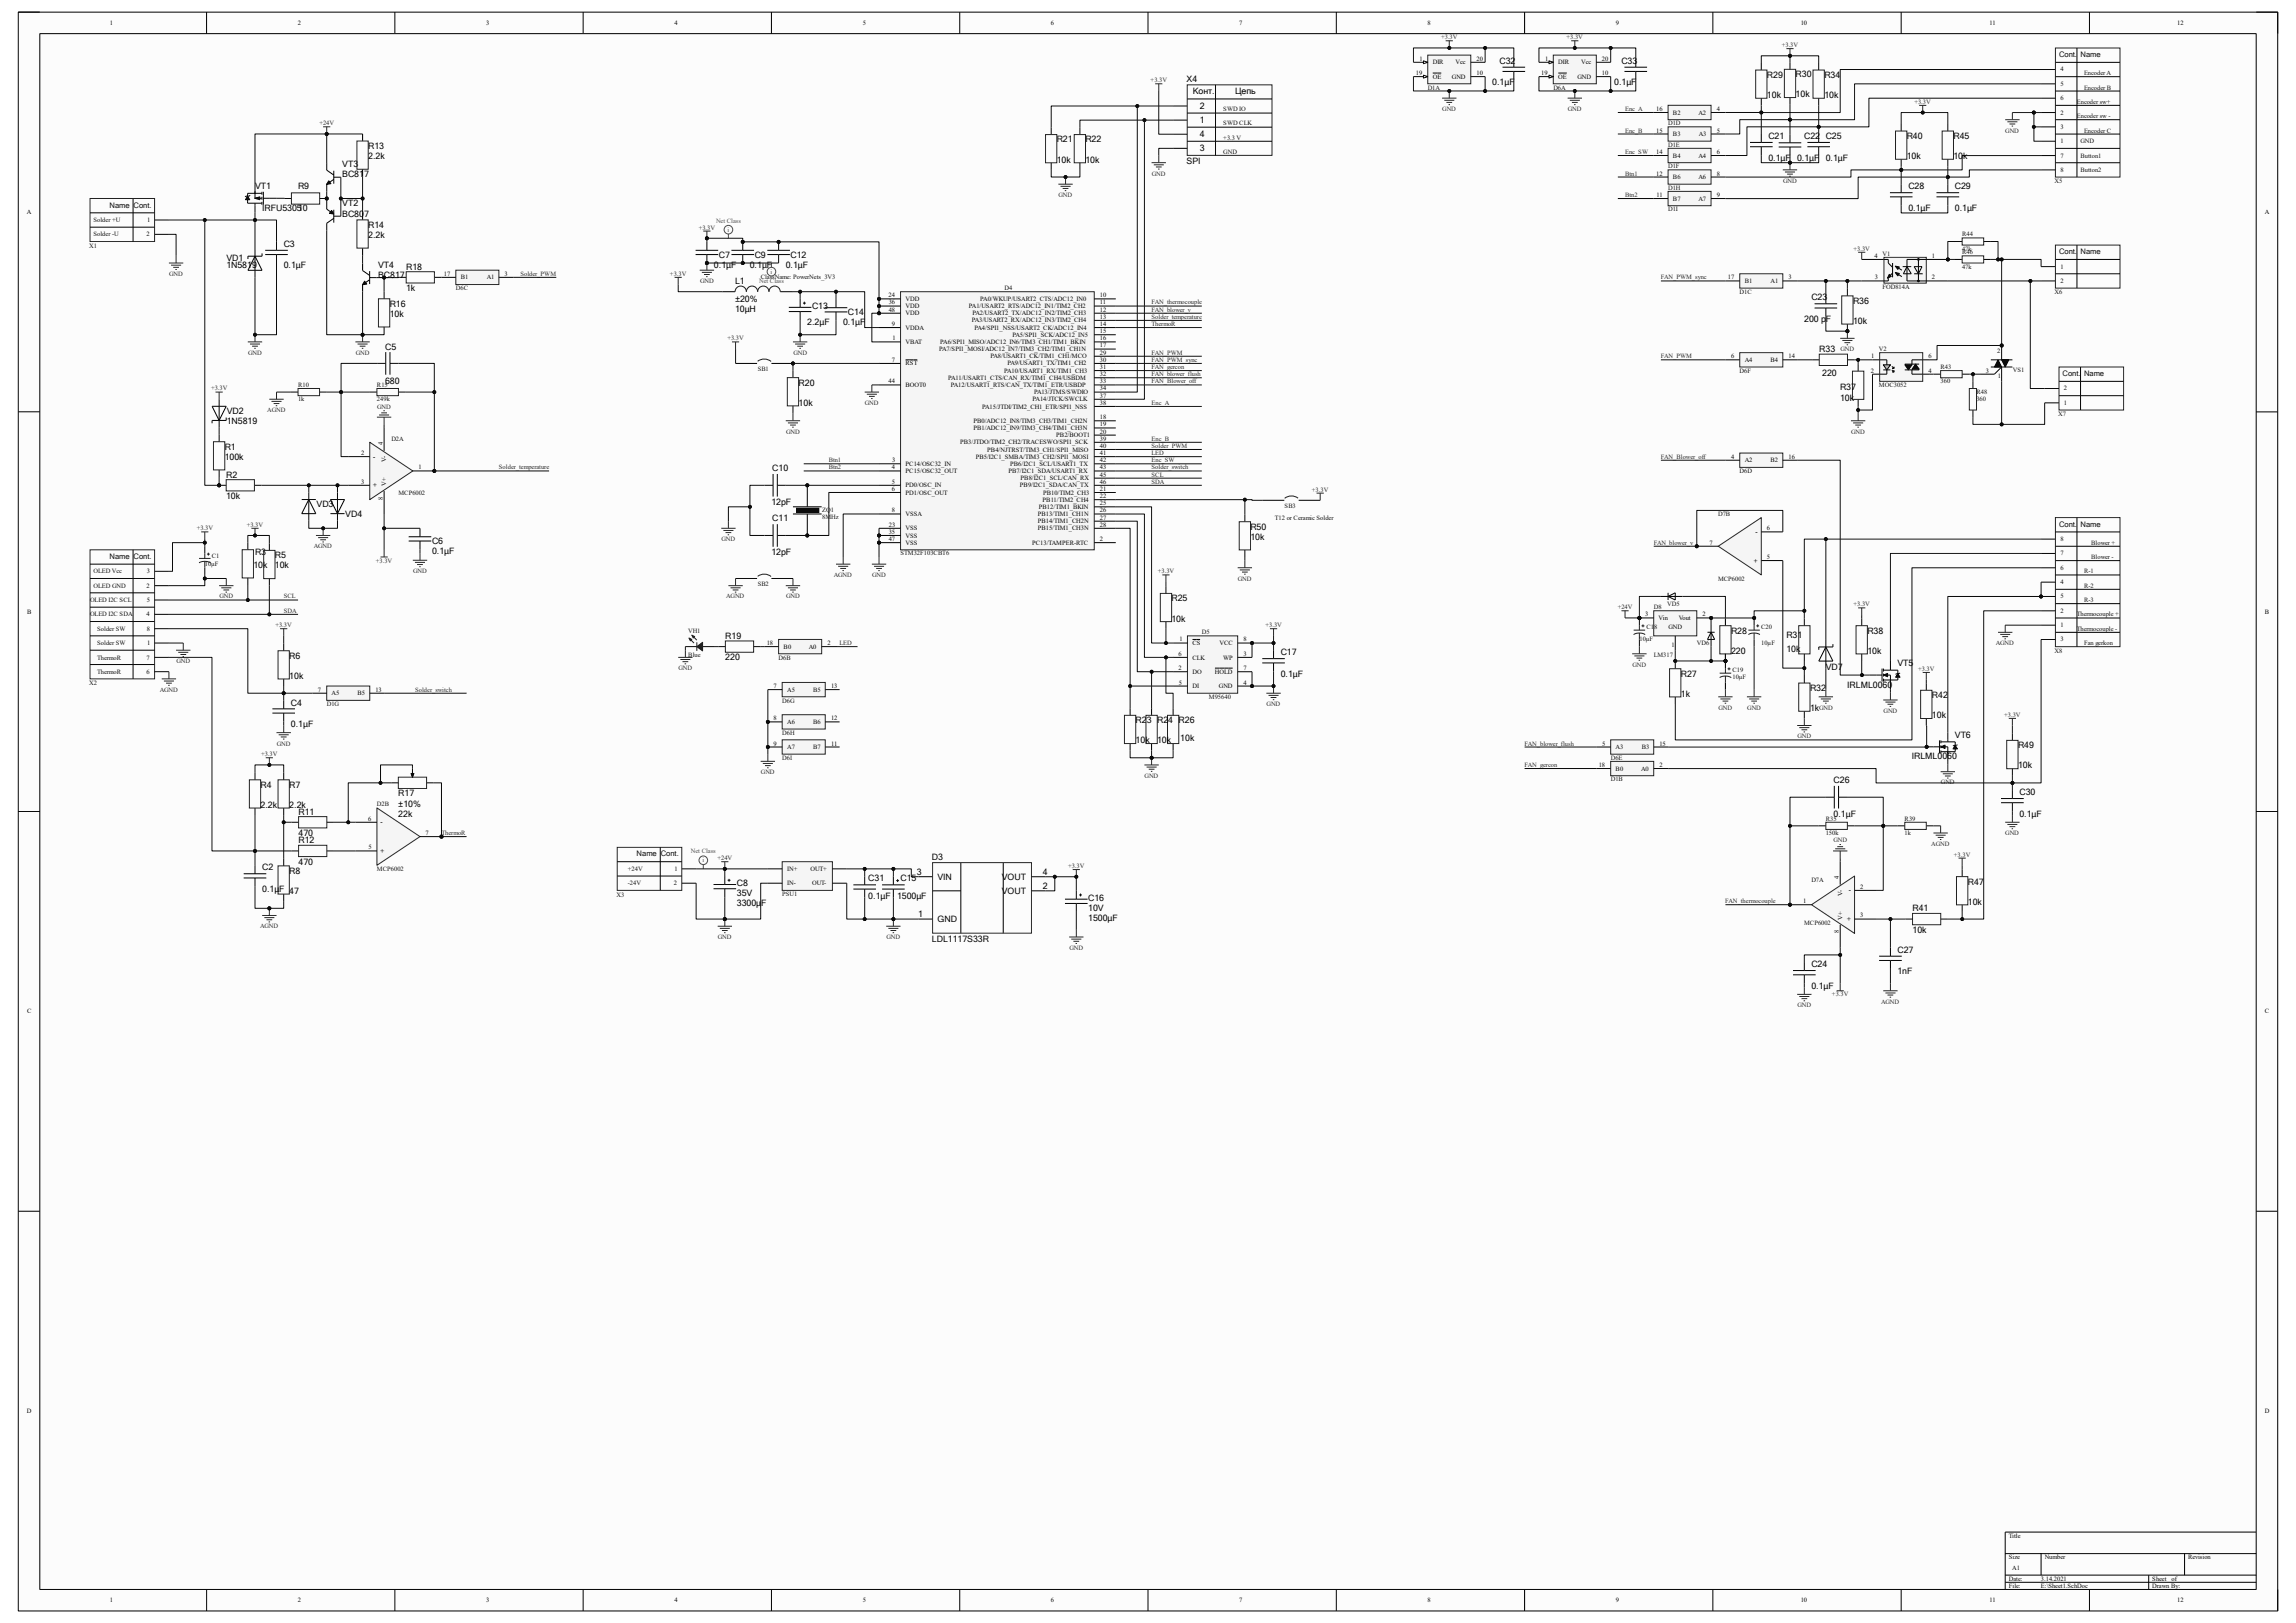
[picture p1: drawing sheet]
<svg xmlns="http://www.w3.org/2000/svg" width="420mm" height="297mm" viewBox="0 0 420 297" stroke-linecap="round" stroke-linejoin="round" font-family="sans-serif">
<defs><g id="words">
<g font-size="1.6">
<text x="274.3" y="11.7">C32</text>
<text x="296.6" y="11.7">C33</text>
<text x="217" y="15">X4</text>
<text x="218.2" y="17.2">Конт.</text>
<text x="225.9" y="17.2">Цепь</text>
<text x="273" y="15.6">0.1μF</text>
<text x="295.3" y="15.6">0.1μF</text>
<text x="323.2" y="17.9">10k</text>
<text x="323.2" y="14.3">R29</text>
<text x="328.5" y="17.8">10k</text>
<text x="328.5" y="14.2">R30</text>
<text x="333.7" y="17.9">10k</text>
<text x="333.7" y="14.3">R34</text>
<text x="219.5" y="19.9">2</text>
<text x="219.5" y="22.5">1</text>
<text x="67.4" y="29.1">2.2k</text>
<text x="67.4" y="27.3">R13</text>
<text x="193.3" y="29.8">10k</text>
<text x="193.3" y="26.1">R21</text>
<text x="198.5" y="29.8">10k</text>
<text x="198.5" y="26.1">R22</text>
<text x="219.5" y="25.1">4</text>
<text x="219.5" y="27.7">3</text>
<text x="323.5" y="29.4">0.1μF</text>
<text x="323.5" y="25.5">C21</text>
<text x="328.7" y="29.4">0.1μF</text>
<text x="330" y="25.5">C22 C25</text>
<text x="334" y="29.4">0.1μF</text>
<text x="348.8" y="29.1">10k</text>
<text x="348.8" y="25.4">R40</text>
<text x="357.3" y="29.1">10k</text>
<text x="357.3" y="25.4">R45</text>
<text x="46.7" y="34.7">VT1</text>
<text x="54.5" y="34.7">R9</text>
<text x="62.6" y="32.5">BC817</text>
<text x="62.6" y="30.6">VT3</text>
<text x="217" y="30.1">SPI</text>
<text x="349.1" y="34.7">C28</text>
<text x="357.6" y="34.7">C29</text>
<text x="48" y="38.6">IRFU530510</text>
<text x="62.6" y="39.6">BC807</text>
<text x="62.6" y="37.8">VT2</text>
<text x="67.4" y="41.7">R14</text>
<text x="349.1" y="38.6">0.1μF</text>
<text x="357.6" y="38.6">0.1μF</text>
<text x="41.4" y="47.8">VD1</text>
<text x="51.9" y="45.2">C3</text>
<text x="67.4" y="43.6">2.2k</text>
<text x="131.5" y="47.2">C7</text>
<text x="138" y="47.2">C9</text>
<text x="144.6" y="47.2">C12</text>
<text x="41.4" y="49.1">1N5819</text>
<text x="51.9" y="49.1">0.1μF</text>
<text x="69.2" y="50.8">BC817</text>
<text x="69.2" y="49">VT4</text>
<text x="74.3" y="53.3">1k</text>
<text x="74.3" y="49.4">R18</text>
<text x="130.6" y="49.1">0.1μF</text>
<text x="134.5" y="52">L1</text>
<text x="137.2" y="49.1">0.1μF</text>
<text x="143.7" y="49.1">0.1μF</text>
<text x="71.3" y="58">10k</text>
<text x="71.3" y="56.1">R16</text>
<text x="134.5" y="55.2">±20%</text>
<text x="134.5" y="57.1">10μH</text>
<text x="147.7" y="59.6">2.2μF</text>
<text x="148.5" y="56.6">C13</text>
<text x="154.2" y="59.6">0.1μF</text>
<text x="155.1" y="57.7">C14</text>
<text x="330" y="58.9">200 pF</text>
<text x="331.3" y="55">C23</text>
<text x="339" y="59.3">10k</text>
<text x="339" y="55.6">R36</text>
<text x="70.4" y="64">C5</text>
<text x="332.8" y="64.5">R33</text>
<text x="70.4" y="70.2">680</text>
<text x="146.1" y="70.6">R20</text>
<text x="333.3" y="68.7">220</text>
<text x="336.6" y="71.4">R37</text>
<text x="41.5" y="77.6">1N5819</text>
<text x="41.5" y="75.7">VD2</text>
<text x="146.1" y="74.3">10k</text>
<text x="336.6" y="73.4">10k</text>
<text x="41.1" y="82.3">R1</text>
<text x="41.1" y="84.2">100k</text>
<text x="41.4" y="87.4">R2</text>
<text x="141.3" y="86.2">C10</text>
<text x="41.4" y="91.3">10k</text>
<text x="57.9" y="92.8">VD3</text>
<text x="63.2" y="94.6">VD4</text>
<text x="141.1" y="92.4">12pF</text>
<text x="141.3" y="95.4">C11</text>
<text x="46.7" y="101.6">R3</text>
<text x="79" y="101.4">0.1μF</text>
<text x="79" y="99.6">C6</text>
<text x="141.1" y="101.6">12pF</text>
<text x="228.7" y="98.8">10k</text>
<text x="228.7" y="96.9">R50</text>
<text x="46.4" y="103.9">10k</text>
<text x="50.3" y="104">10k</text>
<text x="50.3" y="102.2">R5</text>
<text x="214.3" y="113.7">10k</text>
<text x="214.3" y="110.1">R25</text>
<text x="132.7" y="116.9">R19</text>
<text x="234.3" y="119.9">C17</text>
<text x="316.7" y="119.6">220</text>
<text x="316.7" y="116">R28</text>
<text x="326.8" y="119.3">10k</text>
<text x="326.8" y="116.7">R31</text>
<text x="341.6" y="119.6">10k</text>
<text x="341.6" y="116">R38</text>
<text x="52.9" y="124.2">10k</text>
<text x="52.9" y="120.6">R6</text>
<text x="132.7" y="120.8">220</text>
<text x="234.3" y="123.9">0.1μF</text>
<text x="307.5" y="123.8">R27</text>
<text x="334" y="122.6">VD7</text>
<text x="337.9" y="125.9">IRLML0060</text>
<text x="347.1" y="121.9">VT5</text>
<text x="53.2" y="129.1">C4</text>
<text x="307.5" y="127.5">1k</text>
<text x="331.1" y="130.1">1k</text>
<text x="331.1" y="126.4">R32</text>
<text x="353.4" y="131.4">10k</text>
<text x="353.4" y="127.8">R42</text>
<text x="53.2" y="133.1">0.1μF</text>
<text x="207.7" y="136.1">10k</text>
<text x="207.7" y="132.4">R23 R24 R26</text>
<text x="211.7" y="136.1">10k</text>
<text x="215.9" y="135.7">10k</text>
<text x="357.6" y="135">VT6</text>
<text x="369.1" y="136.9">R49</text>
<text x="335.4" y="143.3">C26</text>
<text x="349.7" y="139">IRLML0060</text>
<text x="369.1" y="140.6">10k</text>
<text x="47.7" y="147.9">2.2k</text>
<text x="47.7" y="144.2">R4</text>
<text x="52.9" y="147.9">2.2k</text>
<text x="52.9" y="144.2">R7</text>
<text x="54.6" y="149.1">R11</text>
<text x="72.9" y="147.6">±10%</text>
<text x="72.9" y="149.4">22k</text>
<text x="72.9" y="145.8">R17</text>
<text x="335.4" y="149.6">0.1μF</text>
<text x="369.4" y="149.5">0.1μF</text>
<text x="369.4" y="145.5">C30</text>
<text x="54.6" y="153">470</text>
<text x="54.6" y="154.3">R12</text>
<text x="48" y="159.3">C2</text>
<text x="52.9" y="159.9">R8</text>
<text x="54.6" y="158.2">470</text>
<text x="158.8" y="161.2">C31</text>
<text x="164.7" y="161.2">C15</text>
<text x="167.7" y="160.1">3</text>
<text x="170.5" y="157.4">D3</text>
<text x="171.5" y="161">VIN</text>
<text x="183.3" y="161">VOUT</text>
<text x="190.8" y="160.1">4</text>
<text x="360" y="161.9">R47</text>
<text x="48" y="163.2">0.1μF 47</text>
<text x="134.8" y="164">35V</text>
<text x="134.8" y="165.9">3300μF</text>
<text x="134.8" y="162.2">C8</text>
<text x="158.8" y="164.5">0.1μF</text>
<text x="164.1" y="164.5">1500μF</text>
<text x="167.9" y="167.8">1</text>
<text x="183.3" y="163.6">VOUT</text>
<text x="190.8" y="162.6">2</text>
<text x="199.1" y="166.7">10V</text>
<text x="199.1" y="164.8">C16</text>
<text x="349.8" y="166.8">R41</text>
<text x="360" y="165.6">10k</text>
<text x="170.5" y="172.4">LDL1117S33R</text>
<text x="171.5" y="168.7">GND</text>
<text x="199.1" y="168.5">1500μF</text>
<text x="349.8" y="170.7">10k</text>
<text x="331.3" y="177">C24</text>
<text x="347.1" y="178.3">1nF</text>
<text x="347.1" y="174.4">C27</text>
<text x="331.3" y="180.9">0.1μF</text>
</g>
<g font-size="1.4" fill="#0e0e0e">
<text x="376.6" y="10.4">Cont. Name</text>
<text x="20" y="38">Name</text>
<text x="24.4" y="38">Cont.</text>
<text x="376.6" y="46.5">Cont. Name</text>
<text x="377.3" y="68.8">Cont. Name</text>
<text x="376.6" y="96.4">Cont. Name</text>
<text x="20" y="102.3">Name</text>
<text x="24.4" y="102.3">Cont.</text>
<text x="116.5" y="156.7">Name</text>
<text x="120.9" y="156.7">Cont.</text>
</g>
<g font-size="1.2">
<text x="20.1" y="4.6">1</text>
<text x="54.5" y="4.6">2</text>
<text x="88.9" y="4.6">3</text>
<text x="123.4" y="4.6">4</text>
<text x="157.8" y="4.6">5</text>
<text x="192.2" y="4.6">6</text>
<text x="226.7" y="4.6">7</text>
<text x="261.1" y="4.6">8</text>
<text x="295.6" y="4.6">9</text>
<text x="329.4" y="4.6">10</text>
<text x="363.9" y="4.6">11</text>
<text x="398.3" y="4.6">12</text>
<text x="259.7" y="11.1">1</text>
<text x="262.1" y="11.8">DIR</text>
<text x="266.2" y="11.8">Vcc</text>
<text x="270.1" y="11.1">20</text>
<text x="282.6" y="11.1">1</text>
<text x="285" y="11.8">DIR</text>
<text x="289.2" y="11.8">Vcc</text>
<text x="293" y="11.1">20</text>
<text x="259" y="13.8">19</text>
<text x="262.1" y="14.4">OE</text>
<text x="265.6" y="14.4">GND</text>
<text x="270.1" y="13.8">10</text>
<text x="281.9" y="13.8">19</text>
<text x="285" y="14.4">OE</text>
<text x="288.5" y="14.4">GND</text>
<text x="293" y="13.8">10</text>
<text x="376.9" y="13.1">4</text>
<text x="376.9" y="15.7">5</text>
<text x="302.9" y="20.3">16</text>
<text x="306" y="21">B2</text>
<text x="310.7" y="21">A2</text>
<text x="314" y="20.3">4</text>
<text x="376.9" y="18.3">6</text>
<text x="376.9" y="21">2</text>
<text x="376.9" y="23.6">3</text>
<text x="302.9" y="28.2">14</text>
<text x="303" y="24.3">15</text>
<text x="306" y="24.9">B3</text>
<text x="306" y="28.8">B4</text>
<text x="310.7" y="28.8">A4</text>
<text x="310.7" y="24.9">A3</text>
<text x="314" y="24.3">5</text>
<text x="314" y="28.2">6</text>
<text x="376.9" y="26.2">1</text>
<text x="376.9" y="28.8">7</text>
<text x="302.9" y="32.1">12</text>
<text x="306" y="32.8">B6</text>
<text x="310.7" y="32.8">A6</text>
<text x="314" y="32.1">8</text>
<text x="376.9" y="31.5">8</text>
<text x="4.9" y="39.2">A</text>
<text x="26.9" y="40.6">1</text>
<text x="303" y="36.1">11</text>
<text x="306" y="36.7">B7</text>
<text x="310.7" y="36.7">A7</text>
<text x="314" y="36.1">9</text>
<text x="414.3" y="39.2">A</text>
<text x="26.8" y="43.3">2</text>
<text x="342.9" y="47.2">4</text>
<text x="353.4" y="47.2">1</text>
<text x="81.2" y="50.5">17</text>
<text x="84.3" y="51.1">B1</text>
<text x="89" y="51.1">A1</text>
<text x="92.3" y="50.5">3</text>
<text x="316.1" y="51.1">17</text>
<text x="319.2" y="51.8">B1</text>
<text x="323.9" y="51.8">A1</text>
<text x="327.2" y="51.1">3</text>
<text x="342.9" y="51.1">3</text>
<text x="353.4" y="51.1">2</text>
<text x="376.9" y="49.2">1</text>
<text x="376.9" y="51.8">2</text>
<text x="162.5" y="54.4">24</text>
<text x="162.6" y="55.7">36</text>
<text x="162.6" y="57">48</text>
<text x="163.2" y="59.6">9</text>
<text x="165.7" y="55.1">VDD</text>
<text x="165.7" y="56.4">VDD</text>
<text x="165.7" y="57.7">VDD</text>
<text x="177.2" y="56.4">PA1/USART2_RTS/ADC12_IN1/TIM2_CH2</text>
<text x="177.8" y="59">PA3/USART2_RX/ADC12_IN3/TIM2_CH4</text>
<text x="177.9" y="57.7">PA2/USART2_TX/ADC12_IN2/TIM2_CH3</text>
<text x="179.3" y="55.1">PA0/WKUP/USART2_CTS/ADC12_IN0</text>
<text x="201.2" y="54.4">10</text>
<text x="201.2" y="55.7">11</text>
<text x="201.2" y="57">12</text>
<text x="201.2" y="58.3">13</text>
<text x="201.2" y="59.6">14</text>
<text x="163.2" y="62.3">1</text>
<text x="165.7" y="62.9">VBAT</text>
<text x="165.7" y="60.3">VDDA</text>
<text x="171.8" y="64.3">PA7/SPI1_MOSI/ADC12_IN7/TIM3_CH2/TIM1_CH1N</text>
<text x="172" y="62.9">PA6/SPI1_MISO/ADC12_IN6/TIM3_CH1/TIM1_BKIN</text>
<text x="178.3" y="60.3">PA4/SPI1_NSS/USART2_CK/ADC12_IN4</text>
<text x="181.2" y="65.6">PA8/USART1_CK/TIM1_CH1/MCO</text>
<text x="185.2" y="61.6">PA5/SPI1_SCK/ADC12_IN5</text>
<text x="201.2" y="61">15</text>
<text x="201.2" y="62.3">16</text>
<text x="201.2" y="63.6">17</text>
<text x="201.2" y="64.9">29</text>
<text x="316.7" y="65.6">6</text>
<text x="327.2" y="65.6">14</text>
<text x="342.3" y="65.6">1</text>
<text x="352.8" y="65.6">6</text>
<text x="365.3" y="64.5">2</text>
<text x="162.5" y="70.1">44</text>
<text x="163.2" y="66.2">7</text>
<text x="165.7" y="66.9">RST</text>
<text x="165.7" y="70.8">BOOT0</text>
<text x="173.4" y="69.5">PA11/USART1_CTS/CAN_RX/TIM1_CH4/USBDM</text>
<text x="173.9" y="70.8">PA12/USART1_RTS/CAN_TX/TIM1_ETR/USBDP</text>
<text x="183.7" y="68.2">PA10/USART1_RX/TIM1_CH3</text>
<text x="184.3" y="66.9">PA9/USART1_TX/TIM1_CH2</text>
<text x="201.2" y="66.2">30</text>
<text x="201.2" y="67.5">31</text>
<text x="201.2" y="68.8">32</text>
<text x="201.2" y="70.1">33</text>
<text x="201.2" y="71.5">34</text>
<text x="319.2" y="66.2">A4</text>
<text x="323.8" y="66.2">B4</text>
<text x="342.2" y="68.2">2</text>
<text x="352.8" y="68.2">4</text>
<text x="363.3" y="68.2">3</text>
<text x="365.4" y="69.3">1</text>
<text x="377.5" y="71.5">2</text>
<text x="178.1" y="77.4">PB0/ADC12_IN8/TIM3_CH3/TIM1_CH2N</text>
<text x="179.7" y="74.8">PA15/JTDI/TIM2_CH1_ETR/SPI1_NSS</text>
<text x="188.9" y="73.4">PA14/JTCK/SWCLK</text>
<text x="189.1" y="72.1">PA13/JTMS/SWDIO</text>
<text x="201.2" y="76.7">18</text>
<text x="201.2" y="72.8">37</text>
<text x="201.2" y="74.1">38</text>
<text x="377.5" y="74.1">1</text>
<text x="66" y="83.3">2</text>
<text x="68.3" y="83.9">-</text>
<text x="70" y="81.4" transform="rotate(-90 70 81.4)">4</text>
<text x="175.6" y="81.3">PB3/JTDO/TIM2_CH2/TRACESWO/SPI1_SCK</text>
<text x="178.1" y="78.7">PB1/ADC12_IN9/TIM3_CH4/TIM1_CH3N</text>
<text x="178.5" y="83.9">PB5/I2C1_SMBA/TIM3_CH2/SPI1_MOSI</text>
<text x="180.6" y="82.6">PB4/NJTRST/TIM3_CH1/SPI1_MISO</text>
<text x="193.2" y="80">PB2/BOOT1</text>
<text x="201.2" y="78">19</text>
<text x="201.2" y="79.3">20</text>
<text x="201.2" y="80.6">39</text>
<text x="201.2" y="82">40</text>
<text x="201.2" y="83.3">41</text>
<text x="316.7" y="83.9">4</text>
<text x="327.2" y="83.9">16</text>
<text x="66.1" y="88.5">3</text>
<text x="68.3" y="89.2">+</text>
<text x="70.7" y="88.9" transform="rotate(-90 70.7 88.9)">V+</text>
<text x="70.7" y="84.6" transform="rotate(-90 70.7 84.6)">V-</text>
<text x="76.5" y="85.9">1</text>
<text x="163.1" y="85.9">4</text>
<text x="163.2" y="88.5">5</text>
<text x="163.2" y="89.8">6</text>
<text x="163.2" y="84.6">3</text>
<text x="165.7" y="85.3">PC14/OSC32_IN</text>
<text x="165.7" y="86.6">PC15/OSC32_OUT</text>
<text x="165.7" y="89.2">PD0/OSC_IN</text>
<text x="184.5" y="86.6">PB7/I2C1_SDA/USART1_RX</text>
<text x="184.8" y="85.3">PB6/I2C1_SCL/USART1_TX</text>
<text x="186.6" y="89.2">PB9/I2C1_SDA/CAN_TX</text>
<text x="186.7" y="87.9">PB8/I2C1_SCL/CAN_RX</text>
<text x="201.2" y="89.8">21</text>
<text x="201.2" y="84.6">42</text>
<text x="201.2" y="85.9">43</text>
<text x="201.2" y="87.2">45</text>
<text x="201.2" y="88.5">46</text>
<text x="319.2" y="84.6">A2</text>
<text x="323.8" y="84.6">B2</text>
<text x="70" y="91.4" transform="rotate(-90 70 91.4)">8</text>
<text x="163.2" y="93.8">8</text>
<text x="165.7" y="90.5">PD1/OSC_OUT</text>
<text x="165.7" y="94.4">VSSA</text>
<text x="189.8" y="94.4">PB13/TIM1_CH1N</text>
<text x="189.8" y="95.8">PB14/TIM1_CH2N</text>
<text x="190" y="93.1">PB12/TIM1_BKIN</text>
<text x="190.7" y="91.8">PB11/TIM2_CH4</text>
<text x="190.8" y="90.5">PB10/TIM2_CH3</text>
<text x="201.2" y="91.1">22</text>
<text x="201.2" y="92.5">25</text>
<text x="201.2" y="93.8">26</text>
<text x="201.2" y="95.1">27</text>
<text x="162.6" y="97.7">35</text>
<text x="162.6" y="99">47</text>
<text x="162.6" y="96.4">23</text>
<text x="165.7" y="97.1">VSS</text>
<text x="165.7" y="98.4">VSS</text>
<text x="165.7" y="99.7">VSS</text>
<text x="188.8" y="99.7">PC13/TAMPER-RTC</text>
<text x="189.8" y="97.1">PB15/TIM1_CH3N</text>
<text x="201.2" y="99">2</text>
<text x="201.2" y="96.4">28</text>
<text x="312.7" y="99.7">7</text>
<text x="321.1" y="97.7">-</text>
<text x="323.2" y="97.1">6</text>
<text x="376.9" y="99">8</text>
<text x="376.9" y="101.6">7</text>
<text x="26.8" y="107.6">2</text>
<text x="26.9" y="104.9">3</text>
<text x="320.8" y="103">+</text>
<text x="323.2" y="102.3">5</text>
<text x="376.9" y="104.3">6</text>
<text x="376.9" y="106.9">4</text>
<text x="5" y="112.3">B</text>
<text x="26.8" y="112.8">4</text>
<text x="26.8" y="110.2">5</text>
<text x="300.9" y="112.8">3</text>
<text x="303.4" y="113.5">Vin</text>
<text x="307.1" y="113.5">Vout</text>
<text x="311.4" y="112.8">2</text>
<text x="376.9" y="109.5">5</text>
<text x="376.9" y="112.1">2</text>
<text x="414.3" y="112.3">B</text>
<text x="26.8" y="115.4">8</text>
<text x="26.9" y="118.1">1</text>
<text x="140.3" y="118.1">18</text>
<text x="143.3" y="118.7">B0</text>
<text x="148" y="118.7">A0</text>
<text x="151.3" y="118.1">2</text>
<text x="215.7" y="117.4">1</text>
<text x="218.1" y="118.1">CS</text>
<text x="223.1" y="118.1">VCC</text>
<text x="227.5" y="117.4">8</text>
<text x="305.2" y="115.1">GND</text>
<text x="305.7" y="118.4">1</text>
<text x="376.9" y="114.8">1</text>
<text x="376.9" y="117.4">3</text>
<text x="26.8" y="120.7">7</text>
<text x="26.8" y="123.3">6</text>
<text x="141.5" y="125.9">7</text>
<text x="152" y="125.9">13</text>
<text x="215.6" y="122.6">2</text>
<text x="215.6" y="120">6</text>
<text x="215.6" y="125.3">5</text>
<text x="218.1" y="123.3">DO</text>
<text x="218.1" y="125.9">DI</text>
<text x="218.1" y="120.7">CLK</text>
<text x="222.2" y="123.3">HOLD</text>
<text x="223" y="125.9">GND</text>
<text x="223.7" y="120.7">WP</text>
<text x="227.5" y="120">3</text>
<text x="227.5" y="125.3">4</text>
<text x="227.5" y="122.6">7</text>
<text x="58.2" y="126.6">7</text>
<text x="60.7" y="127.3">A5</text>
<text x="65.4" y="127.3">B5</text>
<text x="68.7" y="126.6">13</text>
<text x="141.5" y="131.8">8</text>
<text x="144" y="126.6">A5</text>
<text x="148.7" y="126.6">B5</text>
<text x="152" y="131.8">12</text>
<text x="141.5" y="136.4">9</text>
<text x="144" y="132.5">A6</text>
<text x="144" y="137.1">A7</text>
<text x="148.7" y="132.5">B6</text>
<text x="148.7" y="137.1">B7</text>
<text x="152" y="136.4">11</text>
<text x="293.1" y="136.4">5</text>
<text x="295.5" y="137.1">A3</text>
<text x="300.3" y="137.1">B3</text>
<text x="303.5" y="136.4">15</text>
<text x="292.4" y="140.4">18</text>
<text x="295.5" y="141">B0</text>
<text x="300.2" y="141">A0</text>
<text x="303.5" y="140.4">2</text>
<text x="67.4" y="150.2">6</text>
<text x="67.4" y="155.4">5</text>
<text x="69.6" y="150.9">-</text>
<text x="77.9" y="152.8">7</text>
<text x="69.6" y="156.1">+</text>
<text x="123.4" y="159.4">1</text>
<text x="144" y="159.4">IN+</text>
<text x="148.3" y="159.4">OUT+</text>
<text x="336.3" y="160.8" transform="rotate(-90 336.3 160.8)">4</text>
<text x="123.2" y="162">2</text>
<text x="144" y="162">IN-</text>
<text x="148.5" y="162">OUT-</text>
<text x="329.9" y="165.3">1</text>
<text x="337" y="164" transform="rotate(-90 337 164)">V-</text>
<text x="338.2" y="163.3">-</text>
<text x="340.3" y="162.6">2</text>
<text x="340.3" y="167.9">3</text>
<text x="336.3" y="170.8" transform="rotate(-90 336.3 170.8)">8</text>
<text x="337" y="168.3" transform="rotate(-90 337 168.3)">V+</text>
<text x="337.9" y="168.6">+</text>
<text x="5" y="185.5">C</text>
<text x="414.3" y="185.5">C</text>
<text x="4.9" y="258.6">D</text>
<text x="414.3" y="258.6">D</text>
<text x="367.5" y="281.4">Title</text>
<text x="367.5" y="285.3">Size</text>
<text x="368.1" y="287.3">A1</text>
<text x="374" y="285.3">Number</text>
<text x="400.3" y="285.3">Revision</text>
<text x="20.1" y="293.2">1</text>
<text x="54.5" y="293.2">2</text>
<text x="88.9" y="293.2">3</text>
<text x="123.4" y="293.2">4</text>
<text x="157.8" y="293.2">5</text>
<text x="192.2" y="293.2">6</text>
<text x="226.7" y="293.2">7</text>
<text x="261.1" y="293.2">8</text>
<text x="295.6" y="293.2">9</text>
<text x="329.4" y="293.2">10</text>
<text x="363.9" y="293.2">11</text>
<text x="367.5" y="289.3">Date:</text>
<text x="367.5" y="290.6">File:</text>
<text x="373.3" y="289.3">3.14.2021</text>
<text x="373.3" y="290.6">E:\Sheet1.SchDoc</text>
<text x="393.7" y="289.3">Sheet</text>
<text x="393.7" y="290.6">Drawn By:</text>
<text x="397.2" y="289.3">of</text>
<text x="398.3" y="293.2">12</text>
</g>
<g font-size="1.2" fill="#262626">
<text x="263.6" y="7.2">+3.3V</text>
<text x="286.6" y="7.2">+3.3V</text>
<text x="325.9" y="8.6">+3.3V</text>
<text x="210.5" y="15.1">+3.3V</text>
<text x="58.4" y="22.9">+24V</text>
<text x="263.8" y="20.3">GND</text>
<text x="286.8" y="20.3">GND</text>
<text x="297.3" y="20.3">Enc_A</text>
<text x="350.2" y="19">+3.3V</text>
<text x="297.3" y="24.3">Enc_B</text>
<text x="297.3" y="28.2">Enc_SW</text>
<text x="366.8" y="24.3">GND</text>
<text x="210.7" y="32.1">GND</text>
<text x="297.3" y="32.1">Btn1</text>
<text x="326.2" y="33.4">GND</text>
<text x="193.6" y="36.1">GND</text>
<text x="297.3" y="36.1">Btn2</text>
<text x="127.8" y="42">+3.3V</text>
<text x="339" y="45.9">+3.3V</text>
<text x="30.9" y="50.5">GND</text>
<text x="95.2" y="50.5">Solder_PWM</text>
<text x="122.6" y="50.5">+3.3V</text>
<text x="128.1" y="51.8">GND</text>
<text x="303.8" y="51.1">FAN_PWM_sync</text>
<text x="210.7" y="55.7">FAN_thermocouple</text>
<text x="210.7" y="57">FAN_blower_v</text>
<text x="210.7" y="58.3">Solder_temperature</text>
<text x="210.7" y="59.6">ThermoR</text>
<text x="45.4" y="64.9">GND</text>
<text x="65.1" y="64.9">GND</text>
<text x="133.1" y="62.3">+3.3V</text>
<text x="145.1" y="64.9">GND</text>
<text x="210.7" y="64.9">FAN_PWM</text>
<text x="303.8" y="65.6">FAN_PWM</text>
<text x="336.7" y="64.3">GND</text>
<text x="38.6" y="71.5">+3.3V</text>
<text x="210.7" y="66.2">FAN_PWM_sync</text>
<text x="210.7" y="67.5">FAN_gercon</text>
<text x="210.7" y="68.8">FAN_blower_flush</text>
<text x="210.7" y="70.1">FAN_Blower_off</text>
<text x="48.9" y="75.4">AGND</text>
<text x="69" y="74.8">GND</text>
<text x="158.2" y="74.1">GND</text>
<text x="210.7" y="74.1">Enc_A</text>
<text x="143.8" y="79.3">GND</text>
<text x="210.7" y="80.6">Enc_B</text>
<text x="210.7" y="82">Solder_PWM</text>
<text x="210.7" y="83.3">LED</text>
<text x="303.8" y="83.9">FAN_Blower_off</text>
<text x="338.6" y="79.3">GND</text>
<text x="91.3" y="85.9">Solder_temperature</text>
<text x="151.6" y="84.6">Btn1</text>
<text x="151.6" y="85.9">Btn2</text>
<text x="210.7" y="84.6">Enc_SW</text>
<text x="210.7" y="85.9">Solder_switch</text>
<text x="210.7" y="87.2">SCL</text>
<text x="210.7" y="88.5">SDA</text>
<text x="240" y="90">+3.3V</text>
<text x="36" y="97.1">+3.3V</text>
<text x="45.1" y="96.4">+3.3V</text>
<text x="57.4" y="100.3">AGND</text>
<text x="132" y="99">GND</text>
<text x="302.5" y="99.7">FAN_blower_v</text>
<text x="68.7" y="103">+3.3V</text>
<text x="75.6" y="104.9">GND</text>
<text x="152.5" y="105.6">AGND</text>
<text x="159.5" y="105.6">GND</text>
<text x="211.8" y="104.9">+3.3V</text>
<text x="226.4" y="106.3">GND</text>
<text x="40.1" y="109.5">GND</text>
<text x="51.9" y="109.5">SCL</text>
<text x="51.9" y="112.1">SDA</text>
<text x="132.8" y="109.5">AGND</text>
<text x="143.8" y="109.5">GND</text>
<text x="295.9" y="111.5">+24V</text>
<text x="339" y="111">+3.3V</text>
<text x="50.4" y="114.8">+3.3V</text>
<text x="153.6" y="118.1">LED</text>
<text x="231.5" y="114.8">+3.3V</text>
<text x="365.1" y="118.1">AGND</text>
<text x="32.3" y="121.3">GND</text>
<text x="124.1" y="122.6">GND</text>
<text x="298.6" y="122">GND</text>
<text x="350.9" y="122.8">+3.3V</text>
<text x="29.2" y="126.6">AGND</text>
<text x="75.9" y="126.6">Solder_switch</text>
<text x="231.7" y="129.2">GND</text>
<text x="314.4" y="129.9">GND</text>
<text x="319.6" y="129.9">GND</text>
<text x="332.7" y="129.9">GND</text>
<text x="344.6" y="130.4">GND</text>
<text x="366.6" y="131.2">+3.3V</text>
<text x="50.6" y="136.4">GND</text>
<text x="278.9" y="136.4">FAN_blower_flush</text>
<text x="328.8" y="135.1">GND</text>
<text x="47.8" y="138.4">+3.3V</text>
<text x="139.2" y="141.7">GND</text>
<text x="209.4" y="142.3">GND</text>
<text x="278.9" y="140.4">FAN_gercon</text>
<text x="355" y="143.6">GND</text>
<text x="80.8" y="152.8">ThermoR</text>
<text x="335.4" y="154.1">GND</text>
<text x="353.3" y="154.8">AGND</text>
<text x="366.8" y="152.8">GND</text>
<text x="131.2" y="157.4">+24V</text>
<text x="195.4" y="158.8">+3.3V</text>
<text x="357.4" y="156.8">+3.3V</text>
<text x="315.6" y="165.3">FAN_thermocouple</text>
<text x="47.6" y="169.9">AGND</text>
<text x="131.3" y="171.8">GND</text>
<text x="162.1" y="171.8">GND</text>
<text x="195.6" y="173.8">GND</text>
<text x="328.8" y="184.3">GND</text>
<text x="335.1" y="182.3">+3.3V</text>
<text x="344.1" y="183.6">AGND</text>
</g>
<g font-size="1.2" fill="#0e0e0e">
<text x="261.2" y="16.4">D1A</text>
<text x="284.1" y="16.4">D6A</text>
<text x="381.2" y="13.8">Encoder A</text>
<text x="381.2" y="16.4">Encoder B</text>
<text x="223.8" y="20.3">SWD IO</text>
<text x="223.8" y="22.9">SWD CLK</text>
<text x="305.1" y="22.9">D1D</text>
<text x="379.9" y="19">Encoder sw+</text>
<text x="379.9" y="21.6">Encoder sw -</text>
<text x="223.8" y="25.6">+3.3 V</text>
<text x="223.8" y="28.2">GND</text>
<text x="305.1" y="26.9">D1E</text>
<text x="380.6" y="26.2">GND</text>
<text x="380.6" y="28.8">Button1</text>
<text x="381.2" y="24.3">Encoder C</text>
<text x="305.1" y="30.8">D1F</text>
<text x="305.1" y="34.8">D1H</text>
<text x="375.8" y="33.6">X5</text>
<text x="380.6" y="31.5">Button2</text>
<text x="17.1" y="40.6">Solder +U</text>
<text x="305.1" y="38.7">D1I</text>
<text x="16.3" y="45.4">X1</text>
<text x="17.1" y="43.3">Solder -U</text>
<text x="344.3" y="46.8">V1</text>
<text x="358.9" y="46.6">R46</text>
<text x="358.9" y="43.3">R44</text>
<text x="358.9" y="45.9">47k</text>
<text x="83.4" y="53.1">D6C</text>
<text x="139.1" y="51.1">ClassName: PowerNets_3V3</text>
<text x="183.8" y="53.1">D4</text>
<text x="318.2" y="53.8">D1C</text>
<text x="344.3" y="52.8">FOD814A</text>
<text x="358.9" y="49.2">47k</text>
<text x="375.8" y="53.9">X6</text>
<text x="343.7" y="64.3">V2</text>
<text x="54.5" y="70.8">R10</text>
<text x="69" y="70.8">R15</text>
<text x="138.6" y="67.9">SB1</text>
<text x="318.2" y="68.2">D6F</text>
<text x="343.7" y="70.8">MOC3052</text>
<text x="355" y="67.5">R43</text>
<text x="355" y="70.1">360</text>
<text x="368.2" y="68.1">VS1</text>
<text x="54.5" y="73.4">1k</text>
<text x="69" y="73.4">249k</text>
<text x="361.5" y="72.1">R48</text>
<text x="361.5" y="73.4">360</text>
<text x="376.5" y="76.2">X7</text>
<text x="71.6" y="80.6">D2A</text>
<text x="318.2" y="86.6">D6D</text>
<text x="72.9" y="90.5">MCP6002</text>
<text x="150.4" y="93.6">ZQ1</text>
<text x="150.4" y="95">8MHz</text>
<text x="233.2" y="95.1">T12 or Ceramic Solder</text>
<text x="235" y="93">SB3</text>
<text x="314.3" y="94.4">D7B</text>
<text x="164.7" y="101.6">STM32F103CBT6</text>
<text x="382.5" y="99.7">Blower +</text>
<text x="17.1" y="104.9">OLED Vcc</text>
<text x="17.1" y="107.6">OLED GND</text>
<text x="37.5" y="103.6">10µF</text>
<text x="38.7" y="102.1">C1</text>
<text x="138.6" y="107.3">SB2</text>
<text x="314.3" y="106.3">MCP6002</text>
<text x="381.2" y="104.9">R-1</text>
<text x="381.2" y="107.6">R-2</text>
<text x="382.5" y="102.3">Blower -</text>
<text x="16.5" y="110.2">OLED I2C SCL</text>
<text x="16.5" y="112.8">OLED I2C SDA</text>
<text x="302.5" y="111.5">D8</text>
<text x="305" y="111">VD5</text>
<text x="379.9" y="112.8">Thermocouple +</text>
<text x="381.2" y="110.2">R-3</text>
<text x="17.8" y="115.4">Solder SW</text>
<text x="17.8" y="118.1">Solder SW</text>
<text x="125.9" y="115.8">VH1</text>
<text x="219.8" y="116.1">D5</text>
<text x="299.9" y="117.4">10µF</text>
<text x="301.2" y="115.1">C18</text>
<text x="310.4" y="118.1">VD6</text>
<text x="322.2" y="115.1">C20</text>
<text x="322.2" y="118.1">10µF</text>
<text x="375.8" y="119.5">X8</text>
<text x="379.9" y="115.4">Thermocouple -</text>
<text x="381.2" y="118.1">Fan gerkon</text>
<text x="16.3" y="125.4">X2</text>
<text x="17.8" y="120.7">ThermoR</text>
<text x="17.8" y="123.3">ThermoR</text>
<text x="125.9" y="120.3">Blue</text>
<text x="142.4" y="120.7">D6B</text>
<text x="302.5" y="120.3">LM317</text>
<text x="316.9" y="123">C19</text>
<text x="316.9" y="124.3">10µF</text>
<text x="59.8" y="129.2">D1G</text>
<text x="143.1" y="128.6">D6G</text>
<text x="221.1" y="127.9">M95640</text>
<text x="143.1" y="134.5">D6H</text>
<text x="143.1" y="139.1">D6I</text>
<text x="294.6" y="139.1">D6E</text>
<text x="294.6" y="143">D1B</text>
<text x="69" y="147.6">D2B</text>
<text x="334" y="150.2">R35</text>
<text x="334" y="152.8">150k</text>
<text x="348.4" y="150.2">R39</text>
<text x="348.4" y="152.8">1k</text>
<text x="69" y="159.4">MCP6002</text>
<text x="114.9" y="159.4">+24V</text>
<text x="331.3" y="161.3">D7A</text>
<text x="112.8" y="164.1">X3</text>
<text x="114.9" y="162">-24V</text>
<text x="143.1" y="164">PSU1</text>
<text x="330" y="169.2">MCP6002</text>
</g>
<g font-size="1.2" fill="#4c4c4c">
<text x="131" y="40.7">Net Class</text>
<text x="133.1" y="42.4">i</text>
<text x="138.9" y="51.8">Net Class</text>
<text x="141" y="50.1">i</text>
<text x="126.4" y="156.1">Net Class</text>
<text x="128.5" y="157.8">i</text>
</g>
</g></defs>
<path d="M3.3 2.2h413.3v292.6h-413.3z" fill-rule="evenodd" fill="#fcfcfc"/>
<path d="M3.3 2.2h413.3v292.6h-413.3z" fill="none" stroke="#000" stroke-width=".18"/>
<path d="M7.3 6.2h405.4v284.7h-405.4z" fill-rule="evenodd" fill="#fcfcfc"/>
<g fill="none" stroke="#000" stroke-width=".18">
<path d="M3.3 2.2h4M7.3 6.2h405.4v284.7h-405.4zM37.8 2.2v3.9M72.2 2.2v3.9M106.7 2.2v3.9M141.1 2.2v3.9M175.6 2.2v3.9M210 2.2v3.9M244.4 2.2v3.9M278.9 2.2v3.9M313.3 2.2v3.9M347.8 2.2v4"/>
<path d="M382.2 2.2v4M412.7 2.2h3.9v4M3.3 75.4h4M412.7 75.4h3.9M3.3 148.5h4M412.7 148.5h3.9M3.3 221.7h4M412.7 221.7h3.9M37.8 290.9v3.9M72.2 290.9v3.9M106.7 290.9v3.9M141.1 290.9v3.9"/>
<path d="M175.6 290.9v3.9M210 290.9v3.9M244.4 290.9v3.9M278.9 290.9v3.9M313.3 290.9v3.9M347.8 290.9v3.9M366.8 284.3h45.9M366.8 288.2h45.9M366.8 289.6h45.9M373.4 284.3v3.9M382.2 290.9v3.9M393 288.2v2.7"/>
<path d="M399.6 284.3v3.9M412.7 280.4h-45.9v10.5M416.6 290.9v3.9"/>
</g>
<circle cx="160.8" cy="54.7" r=".26" fill="#0e0e0e"/>
<circle cx="160.8" cy="54.7" r=".26" fill="none" stroke="#0e0e0e" stroke-width=".18"/>
<circle cx="160.8" cy="98" r=".26" fill="#0e0e0e"/>
<circle cx="160.8" cy="98" r=".26" fill="none" stroke="#0e0e0e" stroke-width=".18"/>
<circle cx="160.8" cy="56" r=".26" fill="#0e0e0e"/>
<circle cx="160.8" cy="56" r=".26" fill="none" stroke="#0e0e0e" stroke-width=".18"/>
<circle cx="160.8" cy="99.3" r=".26" fill="#0e0e0e"/>
<circle cx="160.8" cy="99.3" r=".26" fill="none" stroke="#0e0e0e" stroke-width=".18"/>
<circle cx="160.8" cy="57.3" r=".26" fill="#0e0e0e"/>
<circle cx="160.8" cy="57.3" r=".26" fill="none" stroke="#0e0e0e" stroke-width=".18"/>
<path d="M164.7 53.4h35.5v47.2h-35.5z" fill-rule="evenodd" fill="#f5f5f5"/>
<path d="M164.7 53.4h35.5v47.2h-35.5z" fill="none" stroke="#262626" stroke-width=".18"/>
<g fill="none" stroke="#000" stroke-width=".18">
<path d="M160.8 54.7h3.9M160.8 59.9h3.9M200.2 54.7h3.9M200.2 56h3.9M200.2 57.3h3.9M200.2 58.6h3.9M200.2 59.9h3.9M160.8 66.5h3.9M160.8 62.6h3.9M160.8 70.4h3.9M165.7 65.8h2.1M200.2 66.5h3.9"/>
<path d="M200.2 61.3h3.9M200.2 62.6h3.9M200.2 63.9h3.9M200.2 77h3.9M200.2 78.3h3.9M200.2 79.6h3.9M200.2 65.2h3.9M200.2 67.8h3.9M200.2 69.1h3.9M200.2 70.4h3.9M200.2 71.8h3.9M200.2 73.1h3.9"/>
<path d="M200.2 74.4h3.9M160.8 84.9h3.9M160.8 86.2h3.9M160.8 88.8h3.9M160.8 90.1h3.9M160.8 94.1h3.9M160.8 96.7h3.9M200.2 99.3h3.9M200.2 84.9h3.9M200.2 86.2h3.9M200.2 88.8h3.9M200.2 90.1h3.9"/>
<path d="M200.2 91.4h3.9M200.2 92.8h3.9M200.2 94.1h3.9M200.2 95.4h3.9M200.2 96.7h3.9M200.2 80.9h3.9M200.2 82.3h3.9M200.2 83.6h3.9M200.2 87.5h3.9"/>
</g>
<circle cx="160.8" cy="54.7" r=".26" fill="#0e0e0e"/>
<circle cx="160.8" cy="54.7" r=".26" fill="none" stroke="#0e0e0e" stroke-width=".18"/>
<path d="M160.8 98h3.9" fill="none" stroke="#000" stroke-width=".18"/>
<circle cx="160.8" cy="98" r=".26" fill="#0e0e0e"/>
<circle cx="160.8" cy="98" r=".26" fill="none" stroke="#0e0e0e" stroke-width=".18"/>
<path d="M160.8 56h3.9" fill="none" stroke="#000" stroke-width=".18"/>
<circle cx="160.8" cy="56" r=".26" fill="#0e0e0e"/>
<circle cx="160.8" cy="56" r=".26" fill="none" stroke="#0e0e0e" stroke-width=".18"/>
<path d="M160.8 99.3h3.9" fill="none" stroke="#000" stroke-width=".18"/>
<circle cx="160.8" cy="99.3" r=".26" fill="#0e0e0e"/>
<circle cx="160.8" cy="99.3" r=".26" fill="none" stroke="#0e0e0e" stroke-width=".18"/>
<path d="M160.8 57.3h3.9" fill="none" stroke="#000" stroke-width=".18"/>
<circle cx="160.8" cy="57.3" r=".26" fill="#0e0e0e"/>
<circle cx="160.8" cy="57.3" r=".26" fill="none" stroke="#0e0e0e" stroke-width=".18"/>
<circle cx="327.4" cy="165.6" r=".26" fill="#0e0e0e"/>
<circle cx="327.4" cy="165.6" r=".26" fill="none" stroke="#0e0e0e" stroke-width=".18"/>
<path d="M331.4 165.6l7.8-5.3v10.5z" fill="#f5f5f5"/>
<path d="M331.4 165.6l7.8-5.3v10.5z" fill="none" stroke="#262626" stroke-width=".18"/>
<path d="M336.6 157.7v4.2M327.4 165.6h4M336.6 169.2v4.2M339.2 162.9h4M339.2 168.2h4" fill="none" stroke="#000" stroke-width=".18"/>
<circle cx="327.4" cy="165.6" r=".26" fill="#0e0e0e"/>
<circle cx="327.4" cy="165.6" r=".26" fill="none" stroke="#0e0e0e" stroke-width=".18"/>
<circle cx="310.4" cy="100" r=".26" fill="#0e0e0e"/>
<circle cx="310.4" cy="100" r=".26" fill="none" stroke="#0e0e0e" stroke-width=".18"/>
<path d="M314.3 100l7.9-5.3v10.5z" fill="#f5f5f5"/>
<path d="M314.3 100l7.9-5.3v10.5z" fill="none" stroke="#262626" stroke-width=".18"/>
<path d="M310.4 100h3.9M322.2 97.3h3.9M322.2 102.6h3.9" fill="none" stroke="#000" stroke-width=".18"/>
<circle cx="310.4" cy="100" r=".26" fill="#0e0e0e"/>
<circle cx="310.4" cy="100" r=".26" fill="none" stroke="#0e0e0e" stroke-width=".18"/>
<path d="M143.1 157.7h9.2v5.2h-9.2z" fill-rule="evenodd" fill="#f5f5f5"/>
<path d="M143.1 157.7h9.2v5.2h-9.2zM131.3 169.5h2.6M131.7 169.9h1.8M132.1 170.3h1M132.5 170.7h.2M132.6 168.2v1.3" fill="none" stroke="#262626" stroke-width=".18"/>
<path d="M140.5 159h2.6M152.3 159h2.6M130.5 161.9h4.2M130.5 162.6h4.2M132.6 160.3v1.6M132.6 162.6v1.6M133.1 161.1h.5M133.4 160.8v.5M140.5 161.6h2.6M152.3 161.6h2.6" fill="none" stroke="#000" stroke-width=".18"/>
<circle cx="132.6" cy="168.2" r=".26" fill="#0e0e0e"/>
<circle cx="132.6" cy="168.2" r=".26" fill="none" stroke="#0e0e0e" stroke-width=".18"/>
<path d="M161.4 161.9h4.1M161.4 162.7h4.1M163.4 160.4v1.5M163.4 162.7v1.6M163.9 161.2h.6M164.2 160.9v.5" fill="none" stroke="#000" stroke-width=".18"/>
<path d="M162.1 169.5h2.6M162.5 169.9h1.8M162.9 170.3h1M163.3 170.7h.2M163.4 168.2v1.3" fill="none" stroke="#262626" stroke-width=".18"/>
<circle cx="163.4" cy="168.2" r=".26" fill="#0e0e0e"/>
<circle cx="163.4" cy="168.2" r=".26" fill="none" stroke="#0e0e0e" stroke-width=".18"/>
<g fill="none" stroke="#000" stroke-width=".18">
<path d="M175.8 157.9v12.9M183.5 157.9v12.9M168 168.2h2.6M168 160.4h2.6M170.6 163h5.2M188.7 163h2.6M188.7 160.4h2.6M194.8 164.5h4.1M194.8 165.3h4.1M196.9 163v1.5M196.9 165.3v1.6M197.4 163.8h.5"/>
<path d="M197.7 163.5v.5"/>
</g>
<path d="M170.6 157.9h18.1v12.9h-18.1zM196.2 159.1h1.3M196.9 159.1v1.3M195.6 171.5h2.6M196 171.9h1.8M196.4 172.3h1M196.7 172.7h.3M196.9 170.2v1.3" fill="none" stroke="#262626" stroke-width=".18"/>
<circle cx="196.9" cy="160.4" r=".26" fill="#0e0e0e"/>
<circle cx="196.9" cy="160.4" r=".26" fill="none" stroke="#0e0e0e" stroke-width=".18"/>
<path d="M131.9 157.7h1.3M132.6 157.7v1.3" fill="none" stroke="#262626" stroke-width=".18"/>
<circle cx="132.6" cy="159" r=".26" fill="#0e0e0e"/>
<circle cx="132.6" cy="159" r=".26" fill="none" stroke="#0e0e0e" stroke-width=".18"/>
<circle cx="147.7" cy="98" r=".26" fill="#0e0e0e"/>
<circle cx="147.7" cy="98" r=".26" fill="none" stroke="#0e0e0e" stroke-width=".18"/>
<circle cx="147.7" cy="88.8" r=".26" fill="#0e0e0e"/>
<circle cx="147.7" cy="88.8" r=".26" fill="none" stroke="#0e0e0e" stroke-width=".18"/>
<path d="M147.7 94.1v3.9" fill="none" stroke="#000" stroke-width=".18"/>
<circle cx="147.7" cy="98" r=".26" fill="#0e0e0e"/>
<circle cx="147.7" cy="98" r=".26" fill="none" stroke="#0e0e0e" stroke-width=".18"/>
<path d="M147.7 88.8v3.9" fill="none" stroke="#000" stroke-width=".18"/>
<circle cx="147.7" cy="88.8" r=".26" fill="#0e0e0e"/>
<circle cx="147.7" cy="88.8" r=".26" fill="none" stroke="#0e0e0e" stroke-width=".18"/>
<path d="M139.9 98h1.5M139.9 88.8h1.5M141.4 86.7v4.2M141.4 95.9v4.2M142.2 86.7v4.2M142.2 95.9v4.2M142.2 98h1.5M142.2 88.8h1.5M145 94.1h5.3M145 92.7h5.3M145.7 93h4.1v.8h-4.1z" fill="none" stroke="#000" stroke-width=".18"/>
<path d="M145.7 93h4.1v.8h-4.1z" fill-rule="evenodd" fill="#000"/>
<path d="M131.9 96.7h2.7M132.3 97.1h1.9M132.7 97.5h1.1M133.1 97.9h.3M133.2 95.4v1.3" fill="none" stroke="#262626" stroke-width=".18"/>
<circle cx="142.4" cy="44.3" r=".26" fill="#0e0e0e"/>
<circle cx="142.4" cy="44.3" r=".26" fill="none" stroke="#0e0e0e" stroke-width=".18"/>
<path d="M140.4 46.6h4.1M140.4 45.8h4.1M142.4 44.3v1.5M142.4 46.6v1.5" fill="none" stroke="#000" stroke-width=".18"/>
<circle cx="142.4" cy="44.3" r=".26" fill="#0e0e0e"/>
<circle cx="142.4" cy="44.3" r=".26" fill="none" stroke="#0e0e0e" stroke-width=".18"/>
<circle cx="135.9" cy="48.1" r=".26" fill="#0e0e0e"/>
<circle cx="135.9" cy="48.1" r=".26" fill="none" stroke="#0e0e0e" stroke-width=".18"/>
<circle cx="135.9" cy="44.3" r=".26" fill="#0e0e0e"/>
<circle cx="135.9" cy="44.3" r=".26" fill="none" stroke="#0e0e0e" stroke-width=".18"/>
<path d="M133.8 46.6h4.1M133.8 45.8h4.1M135.9 46.6v1.5" fill="none" stroke="#000" stroke-width=".18"/>
<circle cx="135.9" cy="48.1" r=".26" fill="#0e0e0e"/>
<circle cx="135.9" cy="48.1" r=".26" fill="none" stroke="#0e0e0e" stroke-width=".18"/>
<path d="M135.9 44.3v1.5" fill="none" stroke="#000" stroke-width=".18"/>
<circle cx="135.9" cy="44.3" r=".26" fill="#0e0e0e"/>
<circle cx="135.9" cy="44.3" r=".26" fill="none" stroke="#0e0e0e" stroke-width=".18"/>
<circle cx="129.3" cy="48.1" r=".26" fill="#0e0e0e"/>
<circle cx="129.3" cy="48.1" r=".26" fill="none" stroke="#0e0e0e" stroke-width=".18"/>
<path d="M127.2 46.6h4.2M127.2 45.8h4.2M129.3 46.6v1.5" fill="none" stroke="#000" stroke-width=".18"/>
<circle cx="129.3" cy="48.1" r=".26" fill="#0e0e0e"/>
<circle cx="129.3" cy="48.1" r=".26" fill="none" stroke="#0e0e0e" stroke-width=".18"/>
<path d="M129.3 44.3v1.5" fill="none" stroke="#000" stroke-width=".18"/>
<path d="M128 49.4h2.6M128.4 49.8h1.8M128.8 50.2h1M129.2 50.6h.2M129.3 48.1v1.3" fill="none" stroke="#262626" stroke-width=".18"/>
<circle cx="129.3" cy="48.1" r=".26" fill="#0e0e0e"/>
<circle cx="129.3" cy="48.1" r=".26" fill="none" stroke="#0e0e0e" stroke-width=".18"/>
<path d="M132.1 53.4h2.4M142.7 53.4h2.3M144.3 57h4.1M144.3 56.2h4.1M146.4 54.7v1.5M146.4 57v1.6M146.9 55.5h.5M147.1 55.2v.5M150.9 57.1h4.1M150.9 56.3h4.1M152.9 54.8v1.5M152.9 57.1v1.5" fill="none" stroke="#000" stroke-width=".18"/>
<path d="M134.5 53.4a1.03 1.03 0 0 1 1-1 1.03 1.03 0 0 1 1 1M136.5 53.4a1.03 1.03 0 0 1 1.1-1 1.03 1.03 0 0 1 1 1 1.03 1.03 0 0 1 1-1 1.03 1.03 0 0 1 1.1 1 1.03 1.03 0 0 1 1-1 1.03 1.03 0 0 1 1 1" fill="none" stroke="#1c1c1c" stroke-width=".18"/>
<path d="M145 62.6h2.7M145.4 63h1.9M145.8 63.4h1.1M146.2 63.7h.3M146.4 61.3v1.3" fill="none" stroke="#262626" stroke-width=".18"/>
<circle cx="146.4" cy="61.3" r=".26" fill="#0e0e0e"/>
<circle cx="146.4" cy="61.3" r=".26" fill="none" stroke="#0e0e0e" stroke-width=".18"/>
<path d="M128.7 42.3h1.3M129.3 42.3v1.3" fill="none" stroke="#262626" stroke-width=".18"/>
<circle cx="129.3" cy="43.6" r=".26" fill="#0e0e0e"/>
<circle cx="129.3" cy="43.6" r=".26" fill="none" stroke="#0e0e0e" stroke-width=".18"/>
<path d="M123.4 50.8h1.3M124.1 50.8v1.3M133.9 62.6h1.3M134.6 62.6v1.3M143.7 77h2.7M144 69.1h2.1v5.2h-2.1zM144.1 77.4h1.9M144.5 77.8h1.1M144.9 78.2h.3M145 75.7v1.3" fill="none" stroke="#262626" stroke-width=".18"/>
<path d="M145 67.8v1.3M145 74.3v1.3" fill="none" stroke="#000" stroke-width=".18"/>
<circle cx="145" cy="66.5" r=".26" fill="#0e0e0e"/>
<circle cx="145" cy="66.5" r=".26" fill="none" stroke="#0e0e0e" stroke-width=".18"/>
<path d="M134.6 66.5h3.9M141.1 66.5h3.9" fill="none" stroke="#000" stroke-width=".18"/>
<circle cx="145" cy="66.5" r=".26" fill="#0e0e0e"/>
<circle cx="145" cy="66.5" r=".26" fill="none" stroke="#0e0e0e" stroke-width=".18"/>
<path d="M138.6 66.1a1.99 1.99 0 0 1 2.4 0M138.6 105.5a1.98 1.98 0 0 1 2.4 0" fill="none" stroke="#1c1c1c" stroke-width=".18"/>
<g fill="none" stroke="#262626" stroke-width=".18">
<path d="M376 8.8h11.8v23.6h-11.8zM158.2 71.7h2.6M158.6 72.1h1.8M159 72.5h1M159.4 72.9h.2M159.5 70.4v1.3M133.2 107.2h2.7M133.6 107.6h1.9M134 108h1.1M134.4 108.4h.3M134.6 105.9v1.3M143.7 107.2h2.7"/>
<path d="M144.1 107.6h1.9M144.5 108h1.1M144.9 108.4h.3M145 105.9v1.3M152.9 103.2h2.6M153.3 103.6h1.9M153.7 104h1.1M154.1 104.4h.3M154.2 101.9v1.3M159.5 103.2h2.6M159.9 103.6h1.8M160.3 104h1"/>
<path d="M160.7 104.4h.2M160.8 101.9v1.3"/>
</g>
<g fill="none" stroke="#000" stroke-width=".18">
<path d="M373.4 12.7h2.6M373.4 15.3h2.6M373.4 18h2.6M376 14h11.8M376 11.4h11.8M376 16.7h11.8M376 19.3h11.8M379.9 8.8v23.6M373.4 20.6h2.6M373.4 23.2h2.6M373.4 25.8h2.6M373.4 28.5h2.6"/>
<path d="M373.4 31.1h2.6M376 21.9h11.8M376 24.5h11.8M376 27.2h11.8M376 29.8h11.8M134.6 105.9h3.9M141.1 105.9h3.9"/>
</g>
<path d="M284.1 10.1h7.9v5.2h-7.9z" fill-rule="evenodd" fill="#f5f5f5"/>
<path d="M284.1 10.1h7.9v5.2h-7.9z" fill="none" stroke="#262626" stroke-width=".18"/>
<path d="M281.5 11.4h2.6" fill="none" stroke="#000" stroke-width=".18"/>
<path d="M283.3 11.1l.8 .3-.8 .3z" fill="#fbfbfb"/>
<path d="M281.5 14h2.6M283.3 11.1l.8 .3-.8 .3z" fill="none" stroke="#000" stroke-width=".18"/>
<path d="M283.3 13.8l.8 .2-.8 .3z" fill="#fbfbfb"/>
<path d="M283.3 13.8l.8 .2-.8 .3zM285.1 13.4h1.5M292 11.4h2.6M292 14h2.6" fill="none" stroke="#000" stroke-width=".18"/>
<path d="M287.4 7.5h1.3M288.1 7.5v1.3" fill="none" stroke="#262626" stroke-width=".18"/>
<circle cx="288.1" cy="8.8" r=".26" fill="#0e0e0e"/>
<circle cx="288.1" cy="8.8" r=".26" fill="none" stroke="#0e0e0e" stroke-width=".18"/>
<path d="M286.8 18h2.6M287.1 18.4h1.9M287.5 18.7h1.1M287.9 19.1h.3M288.1 16.6v1.4" fill="none" stroke="#262626" stroke-width=".18"/>
<circle cx="288.1" cy="16.7" r=".26" fill="#0e0e0e"/>
<circle cx="288.1" cy="16.7" r=".26" fill="none" stroke="#0e0e0e" stroke-width=".18"/>
<path d="M305.1 19.3h7.9v2.6h-7.9z" fill-rule="evenodd" fill="#f5f5f5"/>
<path d="M305.1 19.3h7.9v2.6h-7.9z" fill="none" stroke="#262626" stroke-width=".18"/>
<path d="M302.5 20.6h2.6M313 20.6h2.6" fill="none" stroke="#000" stroke-width=".18"/>
<path d="M305.1 23.2h7.9v2.6h-7.9z" fill-rule="evenodd" fill="#f5f5f5"/>
<path d="M305.1 23.2h7.9v2.6h-7.9z" fill="none" stroke="#262626" stroke-width=".18"/>
<path d="M302.5 24.5h2.6M313 24.5h2.6" fill="none" stroke="#000" stroke-width=".18"/>
<path d="M305.1 27.1h7.9v2.7h-7.9z" fill-rule="evenodd" fill="#f5f5f5"/>
<path d="M305.1 27.1h7.9v2.7h-7.9z" fill="none" stroke="#262626" stroke-width=".18"/>
<path d="M302.5 28.5h2.6M313 28.5h2.6" fill="none" stroke="#000" stroke-width=".18"/>
<path d="M318.2 50.1h7.9v2.6h-7.9z" fill-rule="evenodd" fill="#f5f5f5"/>
<path d="M318.2 50.1h7.9v2.6h-7.9z" fill="none" stroke="#262626" stroke-width=".18"/>
<path d="M315.6 51.4h2.6M326.1 51.4h2.6" fill="none" stroke="#000" stroke-width=".18"/>
<path d="M318.2 64.5h7.9v2.7h-7.9z" fill-rule="evenodd" fill="#f5f5f5"/>
<path d="M318.2 64.5h7.9v2.7h-7.9z" fill="none" stroke="#262626" stroke-width=".18"/>
<path d="M315.6 65.8h2.6M326.1 65.8h2.6" fill="none" stroke="#000" stroke-width=".18"/>
<path d="M318.2 82.9h7.9v2.6h-7.9z" fill-rule="evenodd" fill="#f5f5f5"/>
<path d="M318.2 82.9h7.9v2.6h-7.9z" fill="none" stroke="#262626" stroke-width=".18"/>
<path d="M315.6 84.2h2.6M326.1 84.2h2.6" fill="none" stroke="#000" stroke-width=".18"/>
<path d="M294.6 135.4h7.9v2.6h-7.9z" fill-rule="evenodd" fill="#f5f5f5"/>
<path d="M294.6 135.4h7.9v2.6h-7.9z" fill="none" stroke="#262626" stroke-width=".18"/>
<path d="M292 136.7h2.6M302.5 136.7h2.6" fill="none" stroke="#000" stroke-width=".18"/>
<path d="M294.6 139.3h7.9v2.7h-7.9z" fill-rule="evenodd" fill="#f5f5f5"/>
<g fill="none" stroke="#262626" stroke-width=".18">
<path d="M211.3 15.3h1.3M212 15.3v1.3M217.2 15.5h15.5v12.9h-15.5zM321.2 12.8h2v5.2h-2zM326.4 12.7h2.1v5.2h-2.1zM331.6 12.8h2.1v5.2h-2.1zM210.7 29.8h2.6M211.1 30.2h1.8M211.4 30.6h1.1M211.8 30.9h.3M212 28.5v1.3M326.1 31.1h2.6"/>
<path d="M326.5 31.5h1.8M326.9 31.9h1.1M327.3 32.3h.3M327.4 29.8v1.3M294.6 139.3h7.9v2.7h-7.9z"/>
</g>
<g fill="none" stroke="#000" stroke-width=".18">
<path d="M214.6 19.4h2.6M217.2 18.1h15.5M222.3 15.5v12.9M322.2 11.5v1.3M322.2 18v1.3M327.4 11.4v1.3M327.4 17.9v1.2M332.7 11.5v1.3M332.7 18v1.3M214.6 22h2.6M214.6 24.6h2.6M214.6 27.1h2.6"/>
<path d="M217.2 20.7h15.5M217.2 23.3h15.5M217.2 25.9h15.5M320.1 26.8h4.2M320.1 26.1h4.2M322.2 24.5v1.6M322.2 26.8v1.6M325.4 26.9h4.1M325.4 26.1h4.1M327.4 24.6v1.5M327.4 26.9v1.6M330.6 26.8h4.1"/>
<path d="M330.6 26.1h4.1M332.7 24.5v1.6M332.7 26.8v1.6M292 140.6h2.6M302.5 140.6h2.6"/>
</g>
<circle cx="327.4" cy="29.8" r=".26" fill="#0e0e0e"/>
<circle cx="327.4" cy="29.8" r=".26" fill="none" stroke="#0e0e0e" stroke-width=".18"/>
<path d="M326.8 8.9h1.3M327.4 8.9v1.3" fill="none" stroke="#262626" stroke-width=".18"/>
<circle cx="327.4" cy="10.2" r=".26" fill="#0e0e0e"/>
<circle cx="327.4" cy="10.2" r=".26" fill="none" stroke="#0e0e0e" stroke-width=".18"/>
<path d="M366.8 21.9h2.6M367.2 22.3h1.8M367.6 22.7h1M368 23.1h.2M368.1 20.6v1.3" fill="none" stroke="#262626" stroke-width=".18"/>
<circle cx="373.3" cy="109.2" r=".26" fill="#0e0e0e"/>
<circle cx="373.3" cy="109.2" r=".26" fill="none" stroke="#0e0e0e" stroke-width=".18"/>
<g fill="none" stroke="#000" stroke-width=".18">
<path d="M373.4 98.7h2.6M376 100h11.8M376 97.3h11.8M379.9 94.7v23.6M373.4 101.3h2.6M373.4 103.9h2.6M373.4 106.5h2.6M373.4 109.2h2.6M376 102.6h11.8M376 105.2h11.8M376 107.8h11.8M376 110.5h11.8"/>
<path d="M376 113.1h11.8M376 115.7h11.8"/>
</g>
<path d="M376 94.7h11.8v23.6h-11.8z" fill="none" stroke="#262626" stroke-width=".18"/>
<circle cx="373.3" cy="109.2" r=".26" fill="#0e0e0e"/>
<circle cx="373.3" cy="109.2" r=".26" fill="none" stroke="#0e0e0e" stroke-width=".18"/>
<path d="M373.4 111.8h2.6M373.4 114.4h2.6M373.4 117h2.6" fill="none" stroke="#000" stroke-width=".18"/>
<path d="M336.6 61.9h2.6M337 62.3h1.8M337.4 62.7h1.1M337.8 63.1h.3M337.9 60.6v1.3" fill="none" stroke="#262626" stroke-width=".18"/>
<circle cx="337.9" cy="60.6" r=".26" fill="#0e0e0e"/>
<circle cx="337.9" cy="60.6" r=".26" fill="none" stroke="#0e0e0e" stroke-width=".18"/>
<circle cx="337.9" cy="60.6" r=".26" fill="#0e0e0e"/>
<circle cx="337.9" cy="60.6" r=".26" fill="none" stroke="#0e0e0e" stroke-width=".18"/>
<path d="M337.9 52.9v1.2M337.9 59.3v1.3" fill="none" stroke="#000" stroke-width=".18"/>
<circle cx="337.9" cy="60.6" r=".26" fill="#0e0e0e"/>
<circle cx="337.9" cy="60.6" r=".26" fill="none" stroke="#0e0e0e" stroke-width=".18"/>
<path d="M336.9 54.1h2.1v5.2h-2.1zM338.6 77h2.6M338.9 67.9h2v5.2h-2zM339 77.4h1.8M339.4 77.8h1M339.8 78.2h.2M339.9 75.7v1.3" fill="none" stroke="#262626" stroke-width=".18"/>
<path d="M331.9 56.4h4.2M331.9 55.6h4.2M334 54v1.6M334 56.4v1.5M339.9 66.6v1.3M339.9 73.1v1.3" fill="none" stroke="#000" stroke-width=".18"/>
<circle cx="299.9" cy="113.1" r=".26" fill="#0e0e0e"/>
<circle cx="299.9" cy="113.1" r=".26" fill="none" stroke="#0e0e0e" stroke-width=".18"/>
<circle cx="313" cy="113.1" r=".26" fill="#0e0e0e"/>
<circle cx="313" cy="113.1" r=".26" fill="none" stroke="#0e0e0e" stroke-width=".18"/>
<path d="M302.5 111.8h7.9v4.6h-7.9z" fill-rule="evenodd" fill="#f5f5f5"/>
<path d="M302.5 111.8h7.9v4.6h-7.9z" fill="none" stroke="#262626" stroke-width=".18"/>
<path d="M299.9 113.1h2.6" fill="none" stroke="#000" stroke-width=".18"/>
<circle cx="299.9" cy="113.1" r=".26" fill="#0e0e0e"/>
<circle cx="299.9" cy="113.1" r=".26" fill="none" stroke="#0e0e0e" stroke-width=".18"/>
<path d="M306.4 116.4v2.6M310.4 113.1h2.6" fill="none" stroke="#000" stroke-width=".18"/>
<circle cx="313" cy="113.1" r=".26" fill="#0e0e0e"/>
<circle cx="313" cy="113.1" r=".26" fill="none" stroke="#0e0e0e" stroke-width=".18"/>
<circle cx="299.9" cy="113.1" r=".26" fill="#0e0e0e"/>
<circle cx="299.9" cy="113.1" r=".26" fill="none" stroke="#0e0e0e" stroke-width=".18"/>
<path d="M299.9 113.1v1.3M299.9 117v1.3" fill="none" stroke="#000" stroke-width=".18"/>
<circle cx="299.9" cy="113.1" r=".26" fill="#0e0e0e"/>
<circle cx="299.9" cy="113.1" r=".26" fill="none" stroke="#0e0e0e" stroke-width=".18"/>
<path d="M298.8 116.1l1.1-.3 1 .3M298.8 115.3h2.1M299.9 114.4v.9M299.9 115.8v1.2M300.3 114.5h.5M300.5 114.3v.5" fill="none" stroke="#1c1c1c" stroke-width=".18"/>
<circle cx="320.9" cy="113.1" r=".26" fill="#0e0e0e"/>
<circle cx="320.9" cy="113.1" r=".26" fill="none" stroke="#0e0e0e" stroke-width=".18"/>
<path d="M320.9 113.1v1.3M320.9 117v1.3" fill="none" stroke="#000" stroke-width=".18"/>
<circle cx="320.9" cy="113.1" r=".26" fill="#0e0e0e"/>
<circle cx="320.9" cy="113.1" r=".26" fill="none" stroke="#0e0e0e" stroke-width=".18"/>
<path d="M319.8 116.1l1.1-.3 1 .3M319.8 115.3h2.1M320.9 114.4v.9M320.9 115.8v1.2M321.3 114.5h.5M321.5 114.3v.5" fill="none" stroke="#1c1c1c" stroke-width=".18"/>
<circle cx="315.6" cy="121" r=".26" fill="#0e0e0e"/>
<circle cx="315.6" cy="121" r=".26" fill="none" stroke="#0e0e0e" stroke-width=".18"/>
<path d="M315.6 121v1.3M315.6 124.9v1.3" fill="none" stroke="#000" stroke-width=".18"/>
<circle cx="315.6" cy="121" r=".26" fill="#0e0e0e"/>
<circle cx="315.6" cy="121" r=".26" fill="none" stroke="#0e0e0e" stroke-width=".18"/>
<path d="M314.6 124l1.1-.3 1 .3M314.6 123.2h2.1M315.6 122.3v.9M315.6 123.7v1.2M316 122.4h.5M316.3 122.1v.6" fill="none" stroke="#1c1c1c" stroke-width=".18"/>
<path d="M296.6 111.8h1.3M297.3 111.8v1.3M298.6 119.6h2.6M299.9 118.3v1.3M299 120h1.8M299.3 120.4h1.1M299.7 120.8h.3M305.4 122.4h2.1v5.1h-2.1z" fill="none" stroke="#262626" stroke-width=".18"/>
<path d="M303.8 109.1h4M305.1 109.1l1.3-.6v1.3zM305.1 108.5v1.3M312.3 115.7h1.3M313 114.4v3.9M313 115.7l.6 1.3h-1.3zM306.4 121.1v1.3M306.4 127.5v1.3" fill="none" stroke="#000" stroke-width=".18"/>
<circle cx="315.6" cy="121" r=".26" fill="#0e0e0e"/>
<circle cx="315.6" cy="121" r=".26" fill="none" stroke="#0e0e0e" stroke-width=".18"/>
<path d="M315.6 113.2v1.3M315.6 119.7v1.3" fill="none" stroke="#000" stroke-width=".18"/>
<circle cx="315.6" cy="121" r=".26" fill="#0e0e0e"/>
<circle cx="315.6" cy="121" r=".26" fill="none" stroke="#0e0e0e" stroke-width=".18"/>
<path d="M314.6 114.5h2.1v5.2h-2.1zM314.3 127.5h2.6M314.7 127.9h1.8M315.1 128.3h1M315.5 128.7h.3M315.6 126.2v1.3" fill="none" stroke="#262626" stroke-width=".18"/>
<circle cx="352.4" cy="136.7" r=".26" fill="#0e0e0e"/>
<circle cx="352.4" cy="136.7" r=".26" fill="none" stroke="#0e0e0e" stroke-width=".18"/>
<path d="M352.4 136.7h1.3M356.3 134.1v1.3" fill="none" stroke="#000" stroke-width=".18"/>
<circle cx="352.4" cy="136.7" r=".26" fill="#0e0e0e"/>
<circle cx="352.4" cy="136.7" r=".26" fill="none" stroke="#0e0e0e" stroke-width=".18"/>
<g fill="none" stroke="#000" stroke-width=".18">
<path d="M330.1 113.2v1.3M330.1 119.7v1.3M340.6 113.2v1.3M340.6 119.7v1.3M330.1 123.7v1.3M330.1 130.2v1.3M341.9 123.5h2.4M344.3 122.4v2.3M344.5 123.5l.8-.3v.6zM344.5 122.4v.5M344.5 123.3v.5M344.5 124.2v.5"/>
<path d="M344.6 123.5h1.2v2.6M344.6 122.6h2.6v.7M345.8 121v1.6M347.2 123.3l.4 .6h-.8zM347.2 123.9v.5h-2.6M347.6 123.1l-.2 .2h-.5l-.1 .1M352.4 125v1.3M352.4 131.5v1.3M353.7 136.7h1.1M354.8 135.5v2.3M355 136.7l.8-.3v.6zM355 135.5v.5"/>
<path d="M355 136.4v.5M355 137.3v.5M355 136.7h1.3v2.6M355 137.6h2.6M355 135.8h2.6M356.3 135.4v.4M357.7 136.4l.4 .7h-.8zM357.7 135.8v.6M357.7 137.1v.5M358.1 136.3l-.8 .2M368.1 134.2v1.3M332.7 151.1h1.3"/>
<path d="M334 145.9h1.5M335.5 143.8v4.2M336.3 143.8v4.2M336.3 145.9h1.6M337.9 151.1h1.3M347.1 151.1h1.3M352.4 151.1h1.3M358.9 159.1v1.3M366 146.9h4.2M366 146.1h4.2M368.1 140.7v1.3M368.1 144.6v1.5"/>
<path d="M368.1 146.9v1.6M328 178.4h4.1M328 177.6h4.1M330.1 176.1v1.5M330.1 178.4v1.5M343.7 175.8h4.2M343.7 175h4.2M345.8 173.4v1.6M345.8 175.8v1.5M348.6 168.2h1.2M355 168.2h1.3M358.9 165.6v1.3"/>
</g>
<path d="M344.5 123.5l.8-.3v.6zM347.2 123.3l.4 .6h-.8zM355 136.7l.8-.3v.6zM357.7 136.4l.4 .7h-.8z" fill="#000"/>
<g fill="none" stroke="#262626" stroke-width=".18">
<path d="M329 114.5h2.1v5.2h-2.1zM339.5 114.5h2.1v5.2h-2.1zM339.9 111.2h1.3M340.6 111.2v1.4M365.5 115.7h2.6M365.9 116.1h1.8M366.3 116.5h1M366.7 116.9h.2M366.8 114.4v1.3M319.6 127.5h2.6M320 127.9h1.8M320.3 128.3h1.1"/>
<path d="M320.7 128.7h.3M320.9 126.2v1.3M328.7 132.8h2.7M329 125h2.1v5.2h-2.1zM329.1 133.2h1.9M329.5 133.6h1.1M329.9 133.9h.3M330.1 131.5v1.3M332.7 127.5h2.6M333.1 127.9h1.8M333.5 128.3h1M333.9 128.7h.2"/>
<path d="M334 126.2v1.3M344.5 128.1h2.6M344.9 128.5h1.8M345.3 128.9h1M345.7 129.3h.2M345.8 126.8v1.3M351.3 126.3h2.1v5.2h-2.1zM351.7 123.1h1.3M352.4 123.1v1.3M356.3 139.9v1.3M367.1 135.5h2v5.2h-2zM367.5 131.5h1.3"/>
<path d="M368.1 131.5v1.3M334 150.5h3.9v1.3h-3.9zM335.3 155.7h2.6M335.7 155.3h1.8M336.1 154.9h1M336.5 154.5h.2M336.6 155.7v1.3M348.4 150.5h4v1.3h-4zM353.7 152.4h2.6M354.1 152.8h1.8M354.5 153.2h1M354.9 153.6h.2"/>
<path d="M355 141.2h2.6M355 151.1v1.3M355.4 141.6h1.8M355.8 142h1M356.2 142.4h.2M358.3 157h1.3M358.9 157v1.3M366.8 150.5h2.6M367.2 150.9h1.8M367.6 151.3h1M368 151.7h.2M368.1 149.2v1.3"/>
<path d="M349.8 167.2h5.2v2h-5.2zM357.9 160.4h2.1v5.2h-2.1zM328.7 182h2.7M329.1 182.4h1.9M329.5 182.8h1.1M329.9 183.1h.3M330.1 180.7v1.3M336 181.3h1.3M336.6 180v1.3M344.5 181.3h2.6M344.9 181.7h1.8M345.3 182.1h1"/>
<path d="M345.7 182.5h.2M345.8 180v1.3"/>
</g>
<circle cx="229" cy="125.6" r=".26" fill="#0e0e0e"/>
<circle cx="229" cy="125.6" r=".26" fill="none" stroke="#0e0e0e" stroke-width=".18"/>
<circle cx="229" cy="117.7" r=".26" fill="#0e0e0e"/>
<circle cx="229" cy="117.7" r=".26" fill="none" stroke="#0e0e0e" stroke-width=".18"/>
<path d="M217.2 116.4h9.2v10.5h-9.2z" fill-rule="evenodd" fill="#f5f5f5"/>
<path d="M217.2 116.4h9.2v10.5h-9.2z" fill="none" stroke="#262626" stroke-width=".18"/>
<path d="M214.6 117.7h2.6M218.1 117h1.4M214.6 122.9h2.6M226.4 120.3h2.6M226.4 125.6h2.6" fill="none" stroke="#000" stroke-width=".18"/>
<circle cx="229" cy="125.6" r=".26" fill="#0e0e0e"/>
<circle cx="229" cy="125.6" r=".26" fill="none" stroke="#0e0e0e" stroke-width=".18"/>
<path d="M226.4 117.7h2.6M214.6 125.6h2.6M214.6 120.3h2.6" fill="none" stroke="#000" stroke-width=".18"/>
<circle cx="229" cy="117.7" r=".26" fill="#0e0e0e"/>
<circle cx="229" cy="117.7" r=".26" fill="none" stroke="#0e0e0e" stroke-width=".18"/>
<path d="M213.3 107.3v1.3M213.3 113.8v1.3M206.7 129.6v1.3M206.7 136.1v1.3M210.7 129.6v1.3M210.7 136.1v1.3M214.6 129.6v1.3M214.6 136.1v1.3M222.2 122.3h3.3M226.4 122.9h2.6" fill="none" stroke="#000" stroke-width=".18"/>
<path d="M212.2 108.6h2.1v5.2h-2.1zM212.6 105.2h1.3M213.3 105.2v1.3M205.7 130.9h2.1v5.2h-2.1zM209.3 140h2.7M209.6 130.9h2.1v5.2h-2.1zM210.7 138.7v1.3M213.6 130.9h2v5.2h-2zM209.7 140.4h1.9M210.1 140.8h1.1M210.5 141.2h.3" fill="none" stroke="#262626" stroke-width=".18"/>
<circle cx="210.7" cy="138.7" r=".26" fill="#0e0e0e"/>
<circle cx="210.7" cy="138.7" r=".26" fill="none" stroke="#0e0e0e" stroke-width=".18"/>
<path d="M232.3 115.1h1.3M233 115.1v1.3M231.6 126.9h2.7M232 127.3h1.9M232.4 127.6h1.1M232.8 128h.3M233 125.6v1.3" fill="none" stroke="#262626" stroke-width=".18"/>
<circle cx="233" cy="125.6" r=".26" fill="#0e0e0e"/>
<circle cx="233" cy="125.6" r=".26" fill="none" stroke="#0e0e0e" stroke-width=".18"/>
<path d="M192.3 23.3v1.3M192.3 29.8v1.3M197.5 23.3v1.3M197.5 29.8v1.3M233 119v1.5M230.9 121.3h4.1M230.9 120.5h4.1M233 121.3v1.6" fill="none" stroke="#000" stroke-width=".18"/>
<path d="M191.3 24.6h2v5.2h-2zM193.6 33.7h2.6M194 34.1h1.8M194.4 34.5h1M194.8 34.9h.2M194.9 32.4v1.3M196.5 24.6h2.1v5.2h-2.1z" fill="none" stroke="#262626" stroke-width=".18"/>
<circle cx="194.9" cy="32.4" r=".26" fill="#0e0e0e"/>
<circle cx="194.9" cy="32.4" r=".26" fill="none" stroke="#0e0e0e" stroke-width=".18"/>
<g fill="none" stroke="#000" stroke-width=".18">
<path d="M45.3 35.9l.4 .6h-.8zM45.3 35.4v.5M45.3 36.5v.7M45.3 35.4h2.6M45.3 37.2h2.6M45.7 35.7l-.1 .2h-.6l-.2 .1M46.6 36.3l.9-.3v.5zM46.6 33.7v2.6h1.3M46.6 37.2v1.7M47.9 35.1v.5M47.9 36v.5M47.9 36.9v.6"/>
<path d="M48.2 36.3h2.3M48.2 35.1v2.4M59.8 29.8v1.3l1.3 .9M59.8 37v1.3l.9 .6M60.1 33.1l.4 .5-.8 .1zM60.7 38.5l.4 .7-.8-.2zM61.1 32.8l-1.3 .9v1.3M61.1 40l-1.3 .9v1.2M61.1 39.6h1.2M61.1 31.2v2.4M61.1 38.4v2.3M61.1 32.4h1.2"/>
<path d="M66.3 24.5v1.3M66.3 31v1.3"/>
</g>
<path d="M45.3 35.9l.4 .6h-.8zM46.6 36.3l.9-.3v.5zM60.1 33.1l.4 .5-.8 .1zM60.7 38.5l.4 .7-.8-.2z" fill="#000"/>
<path d="M65.3 25.8h2.1v5.2h-2.1z" fill="none" stroke="#262626" stroke-width=".18"/>
<circle cx="59.8" cy="36.3" r=".26" fill="#0e0e0e"/>
<circle cx="59.8" cy="36.3" r=".26" fill="none" stroke="#0e0e0e" stroke-width=".18"/>
<path d="M52 36.3h1.3M58.5 36.3h1.3" fill="none" stroke="#000" stroke-width=".18"/>
<circle cx="59.8" cy="36.3" r=".26" fill="#0e0e0e"/>
<circle cx="59.8" cy="36.3" r=".26" fill="none" stroke="#0e0e0e" stroke-width=".18"/>
<path d="M53.3 35.3h5.2v2.1h-5.2zM65.3 40.2h2.1v5.2h-2.1zM69.2 54.7h2.1v5.1h-2.1zM74.3 49.7h5.2v2.1h-5.2zM65 62.6h2.6M65.4 63h1.8M65.8 63.4h1M66.2 63.7h.3M66.3 61.3v1.3" fill="none" stroke="#262626" stroke-width=".18"/>
<path d="M66.3 38.9v1.3M66.3 45.4v1.3M66.3 48.2v1.3l1.3 .9M66.7 51.5l.4 .5-.8 .1zM67.6 51.2l-1.3 .9v1.3M67.6 50.8h1.3M67.6 49.6v2.4M70.3 53.4v1.3M70.3 59.8v1.3M73 50.8h1.3M79.5 50.8h1.3" fill="none" stroke="#000" stroke-width=".18"/>
<path d="M66.7 51.5l.4 .5-.8 .1z" fill="#000"/>
<circle cx="66.3" cy="61.3" r=".26" fill="#0e0e0e"/>
<circle cx="66.3" cy="61.3" r=".26" fill="none" stroke="#0e0e0e" stroke-width=".18"/>
<path d="M59.1 23.2h1.3M59.8 23.2v1.3" fill="none" stroke="#262626" stroke-width=".18"/>
<circle cx="59.8" cy="24.5" r=".26" fill="#0e0e0e"/>
<circle cx="59.8" cy="24.5" r=".26" fill="none" stroke="#0e0e0e" stroke-width=".18"/>
<path d="M48.5 46.6h4.1M48.5 45.8h4.1M50.6 44.3v1.5M50.6 46.6v1.5" fill="none" stroke="#000" stroke-width=".18"/>
<path d="M45.3 62.6h2.7M45.7 63h1.9M46.1 63.4h1.1M46.5 63.7h.3M46.6 61.3v1.3" fill="none" stroke="#262626" stroke-width=".18"/>
<circle cx="46.6" cy="61.3" r=".26" fill="#0e0e0e"/>
<circle cx="46.6" cy="61.3" r=".26" fill="none" stroke="#0e0e0e" stroke-width=".18"/>
<path d="M46.6 45.6v5.2M46.6 46.9l1.3 2.6h-2.5zM47.9 46.4v.5h-2.5v.5M38.8 74.4h2.6l-1.3 2.5zM40.1 73.1v5.1M40.1 79.5v1.3M41.4 76.4v.5h-2.6v.6M40.1 86v1.3" fill="none" stroke="#000" stroke-width=".18"/>
<path d="M39.4 71.7h1.3M40.1 71.7v1.4M39 80.8h2.1v5.2h-2.1z" fill="none" stroke="#262626" stroke-width=".18"/>
<circle cx="40.1" cy="88.8" r=".26" fill="#0e0e0e"/>
<circle cx="40.1" cy="88.8" r=".26" fill="none" stroke="#0e0e0e" stroke-width=".18"/>
<path d="M40.1 88.8h1.3M46.5 88.8h1.3" fill="none" stroke="#000" stroke-width=".18"/>
<circle cx="40.1" cy="88.8" r=".26" fill="#0e0e0e"/>
<circle cx="40.1" cy="88.8" r=".26" fill="none" stroke="#0e0e0e" stroke-width=".18"/>
<path d="M41.4 87.8h5.1v2h-5.1zM57.8 98h2.6M58.2 98.4h1.8M58.6 98.8h1M59 99.2h.2M59.1 96.7v1.3" fill="none" stroke="#262626" stroke-width=".18"/>
<circle cx="59.1" cy="96.7" r=".26" fill="#0e0e0e"/>
<circle cx="59.1" cy="96.7" r=".26" fill="none" stroke="#0e0e0e" stroke-width=".18"/>
<circle cx="79.4" cy="86.2" r=".26" fill="#0e0e0e"/>
<circle cx="79.4" cy="86.2" r=".26" fill="none" stroke="#0e0e0e" stroke-width=".18"/>
<path d="M67.6 80.9l7.9 5.3-7.9 5.2z" fill="#f5f5f5"/>
<path d="M67.6 80.9l7.9 5.3-7.9 5.2z" fill="none" stroke="#262626" stroke-width=".18"/>
<path d="M70.3 78.3v4.2M63.7 83.6h3.9M63.7 88.8h3.9M70.3 89.9v4.2M75.5 86.2h3.9" fill="none" stroke="#000" stroke-width=".18"/>
<circle cx="79.4" cy="86.2" r=".26" fill="#0e0e0e"/>
<circle cx="79.4" cy="86.2" r=".26" fill="none" stroke="#0e0e0e" stroke-width=".18"/>
<g fill="none" stroke="#262626" stroke-width=".18">
<path d="M16.5 36.3h11.8v7.9h-11.8zM30.9 48.1h2.6M31.3 48.5h1.8M31.7 48.9h1M32.1 49.3h.2M32.2 46.8v1.3M49.3 73.1h2.6M49.7 73.5h1.8M50.1 73.9h1M50.4 74.2h.3M50.6 71.7v1.4M54.5 71.1h4v1.3h-4z"/>
<path d="M68.9 71.1h4v1.3h-4zM68.9 76.3h2.7M69.3 75.9h1.9M69.7 75.6h1.1M70.1 75.2h.3M70.3 76.3v1.4M69.6 101.9h1.3M70.3 100.6v1.3M75.5 102.5h2.6M75.9 102.9h1.8M76.3 103.3h1M76.7 103.7h.3"/>
<path d="M76.8 101.2v1.3"/>
</g>
<g fill="none" stroke="#000" stroke-width=".18">
<path d="M16.5 38.9h11.8M24.3 36.3v7.9M16.5 41.6h11.8M28.3 40.3h2.6M28.3 42.9h2.6M53.2 71.7h1.3M58.5 71.7h1.3M67.6 71.7h1.3M69 66.5h1.6M70.6 64.4v4.2M71.3 64.4v4.2M71.3 66.5h1.6"/>
<path d="M72.9 71.7h1.3M74.8 99h4.1M74.8 98.2h4.1M76.8 96.7v1.5M76.8 99v1.6"/>
</g>
<path d="M261.2 10.1h7.8v5.2h-7.8z" fill-rule="evenodd" fill="#f5f5f5"/>
<path d="M261.2 10.1h7.8v5.2h-7.8z" fill="none" stroke="#262626" stroke-width=".18"/>
<path d="M258.6 11.4h2.6" fill="none" stroke="#000" stroke-width=".18"/>
<path d="M260.4 11.1l.8 .3-.8 .3z" fill="#fbfbfb"/>
<path d="M258.6 14h2.6M260.4 11.1l.8 .3-.8 .3z" fill="none" stroke="#000" stroke-width=".18"/>
<path d="M260.4 13.8l.8 .2-.8 .3z" fill="#fbfbfb"/>
<path d="M260.4 13.8l.8 .2-.8 .3zM262.1 13.4h1.5M269 11.4h2.7M269 14h2.7" fill="none" stroke="#000" stroke-width=".18"/>
<path d="M83.4 49.4h7.9v2.7h-7.9z" fill-rule="evenodd" fill="#f5f5f5"/>
<g fill="none" stroke="#262626" stroke-width=".18">
<path d="M83.4 49.4h7.9v2.7h-7.9zM36.8 97.3h1.3M37.5 97.3v1.3M46 96.7h1.3M46.6 96.7v1.3M16.5 100.6h11.8v23.6h-11.8zM40.1 107.2h2.6M40.5 107.6h1.8M40.9 108h1M41.3 108.4h.2M41.4 105.9v1.3M44.3 100.6h2.1v5.2h-2.1z"/>
<path d="M48.2 100.7h2.1v5.2h-2.1z"/>
</g>
<g fill="none" stroke="#000" stroke-width=".18">
<path d="M80.8 50.8h2.6M91.3 50.8h2.6M45.3 99.3v1.3M49.3 99.4v1.3M16.5 105.9h11.8M16.5 103.2h11.8M16.5 108.5h11.8M16.5 111.1h11.8M16.5 113.7h11.8M16.5 116.4h11.8M16.5 119h11.8M24.3 100.6v23.6"/>
<path d="M28.3 104.6h2.6M28.3 107.2h2.6M28.3 109.8h2.6M28.3 112.4h2.6M28.3 115.1h2.6M28.3 117.7h2.6M45.3 105.8v1.3M49.3 105.9v1.3M16.5 121.6h11.8M28.3 120.3h2.6M28.3 122.9h2.6"/>
</g>
<circle cx="46.6" cy="98" r=".26" fill="#0e0e0e"/>
<circle cx="46.6" cy="98" r=".26" fill="none" stroke="#0e0e0e" stroke-width=".18"/>
<path d="M51.9 117.8v1.3M49.8 130.5h4.2M49.8 129.7h4.2M51.9 124.3v1.2M51.9 128.2v1.5M51.9 130.5v1.5" fill="none" stroke="#000" stroke-width=".18"/>
<g fill="none" stroke="#262626" stroke-width=".18">
<path d="M263.8 18h2.6M264.2 18.4h1.8M264.6 18.7h1M265 19.1h.2M265.1 16.6v1.4M32.2 119h2.6M32.6 119.4h1.8M33 119.8h1.1M33.5 117.7v1.3M50.9 119.1h2v5.2h-2zM51.2 115.1h1.4M51.9 115.1v1.3"/>
<path d="M33.4 120.2h.3M50.6 134.1h2.6M51 134.5h1.8M51.4 134.9h1M51.8 135.3h.2M51.9 132.8v1.3"/>
</g>
<circle cx="265.1" cy="16.7" r=".26" fill="#0e0e0e"/>
<circle cx="265.1" cy="16.7" r=".26" fill="none" stroke="#0e0e0e" stroke-width=".18"/>
<path d="M264.4 7.5h1.4M265.1 7.5v1.3" fill="none" stroke="#262626" stroke-width=".18"/>
<circle cx="265.1" cy="8.8" r=".26" fill="#0e0e0e"/>
<circle cx="265.1" cy="8.8" r=".26" fill="none" stroke="#0e0e0e" stroke-width=".18"/>
<path d="M59.8 125.5h7.8v2.7h-7.8z" fill-rule="evenodd" fill="#f5f5f5"/>
<path d="M59.8 125.5h7.8v2.7h-7.8z" fill="none" stroke="#262626" stroke-width=".18"/>
<path d="M57.1 126.9h2.7M67.6 126.9h2.7" fill="none" stroke="#000" stroke-width=".18"/>
<circle cx="80.8" cy="153.1" r=".26" fill="#0e0e0e"/>
<circle cx="80.8" cy="153.1" r=".26" fill="none" stroke="#0e0e0e" stroke-width=".18"/>
<path d="M69 147.8l7.8 5.3-7.8 5.2z" fill="#f5f5f5"/>
<path d="M69 147.8l7.8 5.3-7.8 5.2z" fill="none" stroke="#262626" stroke-width=".18"/>
<path d="M65 150.5h4M65 155.7h4M76.8 153.1h4" fill="none" stroke="#000" stroke-width=".18"/>
<circle cx="80.8" cy="153.1" r=".26" fill="#0e0e0e"/>
<circle cx="80.8" cy="153.1" r=".26" fill="none" stroke="#0e0e0e" stroke-width=".18"/>
<g fill="none" stroke="#000" stroke-width=".18">
<path d="M44.6 159.9h4.1M46.6 141.4v1.3M46.6 147.9v1.3M46.6 158.3v1.6M51.9 141.4v1.3M51.9 147.9v1.3M51.9 157.2v1.3M53.3 150.5h1.3M53.3 155.7h1.3M59.8 150.5h1.3M59.8 155.7h1.3M44.6 160.7h4.1"/>
<path d="M46.6 160.7v1.5M51.9 163.6v1.3"/>
</g>
<path d="M45.6 142.7h2.1v5.2h-2.1zM50.9 142.7h2v5.2h-2zM50.9 158.5h2v5.1h-2zM54.6 149.4h5.2v2.1h-5.2zM54.6 154.7h5.2v2.1h-5.2zM48 167.5h2.6M48.3 167.9h1.9M48.7 168.3h1.1M49.1 168.7h.3M49.3 166.2v1.3" fill="none" stroke="#262626" stroke-width=".18"/>
<circle cx="49.3" cy="166.2" r=".26" fill="#0e0e0e"/>
<circle cx="49.3" cy="166.2" r=".26" fill="none" stroke="#0e0e0e" stroke-width=".18"/>
<path d="M48.6 138.7h1.3M49.3 138.7v1.3" fill="none" stroke="#262626" stroke-width=".18"/>
<circle cx="49.3" cy="140" r=".26" fill="#0e0e0e"/>
<circle cx="49.3" cy="140" r=".26" fill="none" stroke="#0e0e0e" stroke-width=".18"/>
<path d="M29.6 124.2h2.6M30 124.6h1.8M30.4 125h1M30.8 125.4h.2M30.9 122.9v1.3" fill="none" stroke="#262626" stroke-width=".18"/>
<circle cx="80.8" cy="153.1" r=".26" fill="#0e0e0e"/>
<circle cx="80.8" cy="153.1" r=".26" fill="none" stroke="#0e0e0e" stroke-width=".18"/>
<path d="M71.6 143.3h1.3M75.2 141.5h.5l-.3 .8zM75.4 140.7v1.5M78 143.3h1.3" fill="none" stroke="#000" stroke-width=".18"/>
<path d="M75.2 141.5h.5l-.3 .8z" fill="#000"/>
<path d="M72.9 142.2h5.1v2.1h-5.1z" fill="none" stroke="#262626" stroke-width=".18"/>
<path d="M142.4 117h7.9v2.6h-7.9z" fill-rule="evenodd" fill="#f5f5f5"/>
<path d="M142.4 117h7.9v2.6h-7.9z" fill="none" stroke="#262626" stroke-width=".18"/>
<path d="M125.4 118.3h2.1M128.5 118.3h2.1M139.8 118.3h2.6M150.3 118.3h2.6" fill="none" stroke="#000" stroke-width=".18"/>
<path d="M127.5 117.5v1.6" fill="none" stroke="#1c1c1c" stroke-width=".18"/>
<path d="M127.5 118.3l1-.8v1.6z" fill="#1c1c1c"/>
<path d="M126.8 116.5l.7 .6M127.5 118.3l1-.8v1.6z" fill="none" stroke="#1c1c1c" stroke-width=".18"/>
<path d="M126.6 116.2l.5 .3-.3 .3z" fill="#1c1c1c"/>
<path d="M126.2 116.9l.7 .8M126.6 116.2l.5 .3-.3 .3z" fill="none" stroke="#1c1c1c" stroke-width=".18"/>
<path d="M126 116.8l.6 .2-.3 .3z" fill="#1c1c1c"/>
<path d="M126 116.8l.6 .2-.3 .3z" fill="none" stroke="#1c1c1c" stroke-width=".18"/>
<path d="M125.4 119v1.3M132.7 117.3h5.2v2.1h-5.2zM124.1 120.3h2.6M124.4 120.7h1.9M124.8 121.1h1.1M125.2 121.5h.3" fill="none" stroke="#262626" stroke-width=".18"/>
<path d="M131.4 118.3h1.3M137.9 118.3h1.2" fill="none" stroke="#000" stroke-width=".18"/>
<path d="M305.1 31.1h7.9v2.6h-7.9z" fill-rule="evenodd" fill="#f5f5f5"/>
<path d="M305.1 31.1h7.9v2.6h-7.9z" fill="none" stroke="#262626" stroke-width=".18"/>
<path d="M302.5 32.4h2.6M313 32.4h2.6" fill="none" stroke="#000" stroke-width=".18"/>
<path d="M305.1 35h7.9v2.6h-7.9z" fill-rule="evenodd" fill="#f5f5f5"/>
<path d="M351 19.3h1.4M351.7 19.3v1.3M305.1 35h7.9v2.6h-7.9zM346.7 24h2.1v5.1h-2.1zM355.3 24h2v5.1h-2z" fill="none" stroke="#262626" stroke-width=".18"/>
<g fill="none" stroke="#000" stroke-width=".18">
<path d="M302.5 36.3h2.6M313 36.3h2.6M345.7 36h4.1M345.7 35.3h4.1M347.8 22.7v1.3M347.8 29.1v1.3M347.8 33.7v1.6M347.8 36v1.6M354.2 36h4.2M354.2 35.3h4.2M356.3 22.7v1.3M356.3 29.1v1.3"/>
<path d="M356.3 33.7v1.6M356.3 36v1.6"/>
</g>
<circle cx="351.7" cy="20.6" r=".26" fill="#0e0e0e"/>
<circle cx="351.7" cy="20.6" r=".26" fill="none" stroke="#0e0e0e" stroke-width=".18"/>
<path d="M112.9 157.7h11.8M120.8 155.1v7.8M124.7 159h2.6M112.9 160.3h11.8M124.7 161.6h2.6" fill="none" stroke="#000" stroke-width=".18"/>
<path d="M112.9 155.1h11.8v7.8h-11.8z" fill="none" stroke="#262626" stroke-width=".18"/>
<path d="M143.1 124.9h7.9v2.6h-7.9z" fill-rule="evenodd" fill="#f5f5f5"/>
<path d="M143.1 124.9h7.9v2.6h-7.9z" fill="none" stroke="#262626" stroke-width=".18"/>
<path d="M140.5 126.2h2.6M151 126.2h2.6" fill="none" stroke="#000" stroke-width=".18"/>
<circle cx="140.5" cy="132.1" r=".26" fill="#0e0e0e"/>
<circle cx="140.5" cy="132.1" r=".26" fill="none" stroke="#0e0e0e" stroke-width=".18"/>
<path d="M143.1 130.8h7.9v2.6h-7.9z" fill-rule="evenodd" fill="#f5f5f5"/>
<path d="M143.1 130.8h7.9v2.6h-7.9z" fill="none" stroke="#262626" stroke-width=".18"/>
<path d="M140.5 132.1h2.6M151 132.1h2.6" fill="none" stroke="#000" stroke-width=".18"/>
<circle cx="140.5" cy="132.1" r=".26" fill="#0e0e0e"/>
<circle cx="140.5" cy="132.1" r=".26" fill="none" stroke="#0e0e0e" stroke-width=".18"/>
<circle cx="140.5" cy="136.7" r=".26" fill="#0e0e0e"/>
<circle cx="140.5" cy="136.7" r=".26" fill="none" stroke="#0e0e0e" stroke-width=".18"/>
<path d="M143.1 135.4h7.9v2.6h-7.9z" fill-rule="evenodd" fill="#f5f5f5"/>
<path d="M143.1 135.4h7.9v2.6h-7.9z" fill="none" stroke="#262626" stroke-width=".18"/>
<path d="M140.5 136.7h2.6M151 136.7h2.6" fill="none" stroke="#000" stroke-width=".18"/>
<circle cx="140.5" cy="136.7" r=".26" fill="#0e0e0e"/>
<circle cx="140.5" cy="136.7" r=".26" fill="none" stroke="#0e0e0e" stroke-width=".18"/>
<path d="M139.1 139.3h2.7M139.5 139.7h1.9M140.5 138v1.3M139.9 140.1h1.1M140.3 140.5h.3" fill="none" stroke="#262626" stroke-width=".18"/>
<g fill="none" stroke="#000" stroke-width=".18">
<path d="M274.8 13.1h4.2M274.8 12.3h4.2M276.9 10.7v1.6M276.9 13.1v1.5M297.1 13.1h4.2M297.1 12.3h4.2M299.2 10.7v1.6M299.2 13.1v1.5M37.5 100v1.3M55.2 91.4h2.6M56.5 90.1v5.2M56.5 91.4l1.3 2.6h-2.6z"/>
<path d="M60.4 91.4h2.6l-1.3 2.6zM60.4 94h2.6M61.7 90.1v5.2M37.5 103.9v1.3M156.1 161.9h4.1M156.1 162.7h4.1M158.2 160.4v1.5M158.2 162.7v1.6"/>
</g>
<path d="M36.4 103l1.1-.3 1 .3M36.4 102.2h2.1M37.5 101.3v.9M37.5 102.7v1.2M37.9 101.4h.5M38.1 101.1v.6" fill="none" stroke="#1c1c1c" stroke-width=".18"/>
<g fill="none" stroke="#4c4c4c" stroke-width=".18">
<path d="M133.2 42.8v.8M141.1 48.1v.8M128.7 158.2v.8"/>
<circle cx="133.2" cy="42" r=".79"/>
<circle cx="141.1" cy="49.7" r=".79"/>
<circle cx="128.7" cy="157.4" r=".79"/>
</g>
<circle cx="356.3" cy="47.5" r=".26" fill="#0e0e0e"/>
<circle cx="356.3" cy="47.5" r=".26" fill="none" stroke="#0e0e0e" stroke-width=".18"/>
<path d="M344.6 47.1h7.8v4.7h-7.8z" fill-rule="evenodd" fill="#f5f5f5"/>
<path d="M344.6 47.1h7.8v4.7h-7.8z" fill="none" stroke="#262626" stroke-width=".18"/>
<path d="M352.4 47.5h3.9" fill="none" stroke="#000" stroke-width=".18"/>
<circle cx="356.3" cy="47.5" r=".26" fill="#0e0e0e"/>
<circle cx="356.3" cy="47.5" r=".26" fill="none" stroke="#0e0e0e" stroke-width=".18"/>
<g fill="none" stroke="#000" stroke-width=".18">
<path d="M340.6 47.5h4.8v.6l.8 .8M345.6 50.2l.4 .4-.7 .3zM346.2 50l-.8 .8v.6h-4.8M346.2 48.1v2.7M346.7 49.9l.7 .1-.2 .5zM346.7 48.7l.7 .2-.2 .4zM346.9 50l1 .6M346.9 48.8l1 .6M348 48.8h1.6M348.8 48.8l.8 1.3h-1.4zM350.1 48.8h1.5l-.7 1.3zM350.1 50.1h1.6"/>
<path d="M350.8 51.3h.2v.2h-.2zM350.8 47.4h.2v.2h-.2zM350.9 47.5v3.9M352.4 47.5h-3.6v3.9h7.5M357.6 47.5h1.3M357.6 44.2h1.3M362.9 47.5h1.3M362.9 44.2h1.3M373.4 51.4h2.6M373.4 48.8h2.6M376 47.5h11.8M376 50.1h11.8"/>
<path d="M379.9 44.9v7.8M374 71.1h2.6M374 73.7h2.6M376.6 72.4h11.9M376.6 69.8h11.9M380.6 67.2v7.8"/>
</g>
<path d="M345.6 50.2l.4 .4-.7 .3zM346.7 49.9l.7 .1-.2 .5zM346.7 48.7l.7 .2-.2 .4z" fill="#000"/>
<path d="M358.9 46.8h4v1.3h-4zM358.9 43.5h4v1.4h-4zM376 44.9h11.8v7.8h-11.8zM376.6 67.2h11.9v7.8h-11.9z" fill="none" stroke="#262626" stroke-width=".18"/>
<circle cx="366.1" cy="63.2" r=".26" fill="#0e0e0e"/>
<circle cx="366.1" cy="63.2" r=".26" fill="none" stroke="#0e0e0e" stroke-width=".18"/>
<path d="M366.1 63.2v2.6M366.1 67.2v2.6" fill="none" stroke="#000" stroke-width=".18"/>
<circle cx="366.1" cy="63.2" r=".26" fill="#0e0e0e"/>
<circle cx="366.1" cy="63.2" r=".26" fill="none" stroke="#0e0e0e" stroke-width=".18"/>
<g fill="none" stroke="#000" stroke-width=".18">
<path d="M342.5 68.5h1.3M342.5 65.8h1.3M351.7 68.5h1.3M351.7 65.8h1.3M353.7 68.5h1.3M358.9 68.5h1.3M360.9 69.8v1.3M360.9 75v1.3M364.2 65.8h3.9M364.2 67.2h3.9M365.5 65.8l.6 1.4h-1.3zM366.1 65.8h1.4l-.7 1.4z"/>
<path d="M366.1 67.2l-1.3 1.3h-2.6"/>
</g>
<path d="M365.5 65.8l.6 1.4h-1.3zM366.1 65.8h1.4l-.7 1.4z" fill="#000"/>
<path d="M339.9 46.2h1.3M340.6 46.2v1.3M355 67.8h3.9v1.3h-3.9zM360.2 71.1h1.3v3.9h-1.3z" fill="none" stroke="#262626" stroke-width=".18"/>
<path d="M343.8 64.5h7.9v5.3h-7.9z" fill-rule="evenodd" fill="#f5f5f5"/>
<path d="M343.8 64.5h7.9v5.3h-7.9z" fill="none" stroke="#262626" stroke-width=".18"/>
<path d="M344.5 67.7h1.3M349.7 68.5h2M349.7 65.8h2" fill="none" stroke="#000" stroke-width=".18"/>
<path d="M344.5 66.8h1.3l-.7 .9z" fill="#b7b7b7"/>
<g fill="none" stroke="#000" stroke-width=".18">
<path d="M331.5 65.8h1.3M337.9 65.8h1.3M343.8 65.8h1.3v1M344.5 66.8h1.3l-.7 .9zM345.1 67.7v.8h-1.3M346.5 67.8v.3h-.3zM346.5 67.2v.2h-.3zM348.4 67.7h2.6M348.4 66.6h2.6M348.4 66.8h1.4l-.7 .9zM349.7 65.8v.8M349.7 67.7v.8"/>
<path d="M350.4 66.6l.7 1h-1.3zM227.7 94.2v1.3M231 91.6h3.9M237.6 91.6h3.9M227.7 100.6v1.3"/>
</g>
<path d="M346.1 67.7l.4 .4M346.1 67l.4 .4" fill="none" stroke="#101010" stroke-width=".18"/>
<path d="M346.5 67.8v.3h-.3zM346.5 67.2v.2h-.3zM348.4 66.8h1.4l-.7 .9zM350.4 66.6l.7 1h-1.3z" fill="#000"/>
<path d="M332.8 64.8h5.1v2.1h-5.1zM226.7 95.5h2v5.1h-2zM240.8 90.2h1.3M241.5 90.2v1.4M226.4 103.9h2.6M226.8 104.3h1.8M227.2 104.7h1M227.6 105.1h.2M227.7 102.6v1.3" fill="none" stroke="#262626" stroke-width=".18"/>
<path d="M237.4 91.2a1.99 1.99 0 0 0-2.4 0" fill="none" stroke="#1c1c1c" stroke-width=".18"/>
<path d="M140.5 161.6h-1.4v6.6h-6.5" fill="none" stroke="#0e0e0e" stroke-width=".18"/>
<circle cx="132.6" cy="168.2" r=".26" fill="#0e0e0e"/>
<g fill="none" stroke="#0e0e0e" stroke-width=".18">
<path d="M127.3 161.6v6.6h5.3"/>
<circle cx="132.6" cy="168.2" r=".26"/>
</g>
<circle cx="132.6" cy="168.2" r=".26" fill="#0e0e0e"/>
<g fill="none" stroke="#0e0e0e" stroke-width=".18">
<path d="M132.6 164.2v4"/>
<circle cx="132.6" cy="168.2" r=".26"/>
</g>
<circle cx="132.6" cy="168.2" r=".26" fill="#0e0e0e"/>
<g fill="none" stroke="#0e0e0e" stroke-width=".18">
<path d="M132.6 159v1.3"/>
<circle cx="132.6" cy="168.2" r=".26"/>
</g>
<circle cx="132.6" cy="159" r=".26" fill="#0e0e0e"/>
<g fill="none" stroke="#0e0e0e" stroke-width=".18">
<path d="M143.7 88.8h17.1"/>
<circle cx="132.6" cy="159" r=".26"/>
</g>
<circle cx="147.7" cy="88.8" r=".26" fill="#0e0e0e"/>
<g fill="none" stroke="#0e0e0e" stroke-width=".18">
<path d="M160.8 90.1h-9.2v7.9h-7.9"/>
<circle cx="147.7" cy="88.8" r=".26"/>
</g>
<circle cx="147.7" cy="98" r=".26" fill="#0e0e0e"/>
<g fill="none" stroke="#0e0e0e" stroke-width=".18">
<path d="M137.2 92.7h-4v2.7"/>
<circle cx="147.7" cy="98" r=".26"/>
</g>
<circle cx="137.2" cy="92.7" r=".26" fill="#0e0e0e"/>
<g fill="none" stroke="#0e0e0e" stroke-width=".18">
<path d="M129.3 48.1h13.1"/>
<circle cx="137.2" cy="92.7" r=".26"/>
</g>
<circle cx="135.9" cy="48.1" r=".26" fill="#0e0e0e"/>
<circle cx="135.9" cy="48.1" r=".26" fill="none" stroke="#0e0e0e" stroke-width=".18"/>
<circle cx="129.3" cy="48.1" r=".26" fill="#0e0e0e"/>
<g fill="none" stroke="#0e0e0e" stroke-width=".18">
<path d="M146.4 53.4v1.3"/>
<circle cx="129.3" cy="48.1" r=".26"/>
</g>
<circle cx="146.4" cy="53.4" r=".26" fill="#0e0e0e"/>
<g fill="none" stroke="#0e0e0e" stroke-width=".18">
<path d="M152.9 53.4v1.4"/>
<circle cx="146.4" cy="53.4" r=".26"/>
</g>
<circle cx="152.9" cy="53.4" r=".26" fill="#0e0e0e"/>
<g fill="none" stroke="#0e0e0e" stroke-width=".18">
<path d="M146.4 58.6v2.7h6.5v-2.7"/>
<circle cx="152.9" cy="53.4" r=".26"/>
</g>
<circle cx="146.4" cy="61.3" r=".26" fill="#0e0e0e"/>
<g fill="none" stroke="#0e0e0e" stroke-width=".18">
<path d="M124.1 52.1v1.3h8M129.3 43.6h6.6v.7h24.9v13h-1.3v5.3h1.3"/>
<circle cx="146.4" cy="61.3" r=".26"/>
</g>
<circle cx="160.8" cy="57.3" r=".26" fill="#0e0e0e"/>
<circle cx="160.8" cy="57.3" r=".26" fill="none" stroke="#0e0e0e" stroke-width=".18"/>
<circle cx="160.8" cy="56" r=".26" fill="#0e0e0e"/>
<circle cx="160.8" cy="56" r=".26" fill="none" stroke="#0e0e0e" stroke-width=".18"/>
<circle cx="160.8" cy="54.7" r=".26" fill="#0e0e0e"/>
<circle cx="160.8" cy="54.7" r=".26" fill="none" stroke="#0e0e0e" stroke-width=".18"/>
<circle cx="142.4" cy="44.3" r=".26" fill="#0e0e0e"/>
<circle cx="142.4" cy="44.3" r=".26" fill="none" stroke="#0e0e0e" stroke-width=".18"/>
<circle cx="135.9" cy="44.3" r=".26" fill="#0e0e0e"/>
<circle cx="135.9" cy="44.3" r=".26" fill="none" stroke="#0e0e0e" stroke-width=".18"/>
<circle cx="129.3" cy="43.6" r=".26" fill="#0e0e0e"/>
<g fill="none" stroke="#0e0e0e" stroke-width=".18">
<path d="M134.6 63.9v2.6M145 75.6v.1M159.5 70.4h1.3M160.8 96.7v5.2"/>
<circle cx="129.3" cy="43.6" r=".26"/>
</g>
<circle cx="160.8" cy="98" r=".26" fill="#0e0e0e"/>
<circle cx="160.8" cy="98" r=".26" fill="none" stroke="#0e0e0e" stroke-width=".18"/>
<circle cx="160.8" cy="99.3" r=".26" fill="#0e0e0e"/>
<g fill="none" stroke="#0e0e0e" stroke-width=".18">
<path d="M139.9 88.8h-2.7v9.2h2.7M160.8 94.1h-6.6v7.8"/>
<circle cx="160.8" cy="99.3" r=".26"/>
</g>
<circle cx="137.2" cy="92.7" r=".26" fill="#0e0e0e"/>
<g fill="none" stroke="#0e0e0e" stroke-width=".18">
<path d="M160.8 66.5h-15.8v1.3"/>
<circle cx="137.2" cy="92.7" r=".26"/>
</g>
<circle cx="145" cy="66.5" r=".26" fill="#0e0e0e"/>
<g fill="none" stroke="#0e0e0e" stroke-width=".18">
<path d="M145 53.4h13.2v6.5h2.6"/>
<circle cx="145" cy="66.5" r=".26"/>
</g>
<circle cx="146.4" cy="53.4" r=".26" fill="#0e0e0e"/>
<circle cx="146.4" cy="53.4" r=".26" fill="none" stroke="#0e0e0e" stroke-width=".18"/>
<circle cx="152.9" cy="53.4" r=".26" fill="#0e0e0e"/>
<g fill="none" stroke="#0e0e0e" stroke-width=".18">
<path d="M281.5 14v2.6h13.1v-2.6"/>
<circle cx="152.9" cy="53.4" r=".26"/>
</g>
<circle cx="288.1" cy="16.7" r=".26" fill="#0e0e0e"/>
<circle cx="288.1" cy="16.7" r=".26" fill="none" stroke="#0e0e0e" stroke-width=".18"/>
<circle cx="294.6" cy="16.7" r=".26" fill="#0e0e0e"/>
<g fill="none" stroke="#0e0e0e" stroke-width=".18">
<path d="M281.5 11.4v-2.6h13.1v2.6"/>
<circle cx="294.6" cy="16.7" r=".26"/>
</g>
<circle cx="288.1" cy="8.8" r=".26" fill="#0e0e0e"/>
<circle cx="288.1" cy="8.8" r=".26" fill="none" stroke="#0e0e0e" stroke-width=".18"/>
<circle cx="294.6" cy="8.8" r=".26" fill="#0e0e0e"/>
<g fill="none" stroke="#0e0e0e" stroke-width=".18">
<path d="M214.6 22h-5.3v51.1h-5.2"/>
<circle cx="294.6" cy="8.8" r=".26"/>
</g>
<circle cx="209.3" cy="22" r=".26" fill="#0e0e0e"/>
<g fill="none" stroke="#0e0e0e" stroke-width=".18">
<path d="M214.6 19.4h-6.6v52.4h-3.9"/>
<circle cx="209.3" cy="22" r=".26"/>
</g>
<circle cx="208" cy="19.4" r=".26" fill="#0e0e0e"/>
<g fill="none" stroke="#0e0e0e" stroke-width=".18">
<path d="M212 16.6v8h2.6M332.7 19.3v5.2M214.6 27.1h-2.6v1.4"/>
<circle cx="208" cy="19.4" r=".26"/>
</g>
<circle cx="332.7" cy="23.2" r=".26" fill="#0e0e0e"/>
<g fill="none" stroke="#0e0e0e" stroke-width=".18">
<path d="M327.4 28.5v1.3"/>
<circle cx="332.7" cy="23.2" r=".26"/>
</g>
<circle cx="327.4" cy="29.8" r=".26" fill="#0e0e0e"/>
<g fill="none" stroke="#0e0e0e" stroke-width=".18">
<path d="M327.4 10.2v1.2"/>
<circle cx="327.4" cy="29.8" r=".26"/>
</g>
<circle cx="327.4" cy="10.2" r=".26" fill="#0e0e0e"/>
<g fill="none" stroke="#0e0e0e" stroke-width=".18">
<path d="M368.1 20.6h3.9"/>
<circle cx="327.4" cy="10.2" r=".26"/>
</g>
<circle cx="372" cy="20.6" r=".26" fill="#0e0e0e"/>
<g fill="none" stroke="#0e0e0e" stroke-width=".18">
<path d="M372 20.6h1.4"/>
<circle cx="372" cy="20.6" r=".26"/>
</g>
<circle cx="372" cy="20.6" r=".26" fill="#0e0e0e"/>
<g fill="none" stroke="#0e0e0e" stroke-width=".18">
<path d="M372 20.6v2.6h1.4"/>
<circle cx="372" cy="20.6" r=".26"/>
</g>
<circle cx="372" cy="20.6" r=".26" fill="#0e0e0e"/>
<circle cx="372" cy="20.6" r=".26" fill="none" stroke="#0e0e0e" stroke-width=".18"/>
<circle cx="372" cy="23.2" r=".26" fill="#0e0e0e"/>
<g fill="none" stroke="#0e0e0e" stroke-width=".18">
<path d="M334 57.9v2.7h3.9"/>
<circle cx="372" cy="23.2" r=".26"/>
</g>
<circle cx="337.9" cy="60.6" r=".26" fill="#0e0e0e"/>
<g fill="none" stroke="#0e0e0e" stroke-width=".18">
<path d="M303.8 109.1h-3.9v4"/>
<circle cx="337.9" cy="60.6" r=".26"/>
</g>
<circle cx="299.9" cy="113.1" r=".26" fill="#0e0e0e"/>
<g fill="none" stroke="#0e0e0e" stroke-width=".18">
<path d="M297.3 113.1h2.6"/>
<circle cx="299.9" cy="113.1" r=".26"/>
</g>
<circle cx="299.9" cy="113.1" r=".26" fill="#0e0e0e"/>
<g fill="none" stroke="#0e0e0e" stroke-width=".18">
<path d="M313 118.3v2.7"/>
<circle cx="299.9" cy="113.1" r=".26"/>
</g>
<circle cx="313" cy="121" r=".26" fill="#0e0e0e"/>
<g fill="none" stroke="#0e0e0e" stroke-width=".18">
<path d="M320.9 118.3v7.9M326.1 102.6v19.7h4v-1.3"/>
<circle cx="313" cy="121" r=".26"/>
</g>
<circle cx="330" cy="122.3" r=".26" fill="#0e0e0e"/>
<g fill="none" stroke="#0e0e0e" stroke-width=".18">
<path d="M330.1 122.3v1.4"/>
<circle cx="330" cy="122.3" r=".26"/>
</g>
<circle cx="330" cy="122.3" r=".26" fill="#0e0e0e"/>
<g fill="none" stroke="#0e0e0e" stroke-width=".18">
<path d="M334 98.6v18.5M334 122.3v3.9"/>
<circle cx="330" cy="122.3" r=".26"/>
</g>
<circle cx="334" cy="98.6" r=".26" fill="#0e0e0e"/>
<g fill="none" stroke="#0e0e0e" stroke-width=".18">
<path d="M373.4 101.3h-27.6v19.7M373.4 103.9h-23.7v31.5h-43.2v-6.6M373.4 106.5v2.7h-17.1v24.9"/>
<circle cx="334" cy="98.6" r=".26"/>
</g>
<circle cx="373.3" cy="109.2" r=".26" fill="#0e0e0e"/>
<g fill="none" stroke="#0e0e0e" stroke-width=".18">
<path d="M326.1 97.3v-3.9h-15.7v6.6h-7.9M368.1 132.8v1.4"/>
<circle cx="373.3" cy="109.2" r=".26"/>
</g>
<circle cx="310.4" cy="100" r=".26" fill="#0e0e0e"/>
<g fill="none" stroke="#0e0e0e" stroke-width=".18">
<path d="M336.6 174.8h-6.5v1.3"/>
<circle cx="310.4" cy="100" r=".26"/>
</g>
<circle cx="336.6" cy="174.8" r=".26" fill="#0e0e0e"/>
<g fill="none" stroke="#0e0e0e" stroke-width=".18">
<path d="M358.9 166.9v1.3h-2.6"/>
<circle cx="336.6" cy="174.8" r=".26"/>
</g>
<circle cx="358.9" cy="168.2" r=".26" fill="#0e0e0e"/>
<g fill="none" stroke="#0e0e0e" stroke-width=".18">
<path d="M345.8 168.2v5.2"/>
<circle cx="358.9" cy="168.2" r=".26"/>
</g>
<circle cx="345.8" cy="168.2" r=".26" fill="#0e0e0e"/>
<g fill="none" stroke="#0e0e0e" stroke-width=".18">
<path d="M347.1 151.1h-2.6v11.8h-1.3M345.8 177.3v2.7"/>
<circle cx="345.8" cy="168.2" r=".26"/>
</g>
<circle cx="344.5" cy="151.1" r=".26" fill="#0e0e0e"/>
<g fill="none" stroke="#0e0e0e" stroke-width=".18">
<path d="M339.2 151.1h5.3"/>
<circle cx="344.5" cy="151.1" r=".26"/>
</g>
<circle cx="344.5" cy="151.1" r=".26" fill="#0e0e0e"/>
<g fill="none" stroke="#0e0e0e" stroke-width=".18">
<path d="M337.9 145.9h6.6v5.2M353.7 151.1h1.3"/>
<circle cx="344.5" cy="151.1" r=".26"/>
</g>
<circle cx="344.5" cy="151.1" r=".26" fill="#0e0e0e"/>
<g fill="none" stroke="#0e0e0e" stroke-width=".18">
<path d="M334 145.9h-6.6v5.2"/>
<circle cx="344.5" cy="151.1" r=".26"/>
</g>
<circle cx="327.4" cy="151.1" r=".26" fill="#0e0e0e"/>
<g fill="none" stroke="#0e0e0e" stroke-width=".18">
<path d="M332.7 151.1h-5.3v14.5h-11.8"/>
<circle cx="327.4" cy="151.1" r=".26"/>
</g>
<circle cx="327.4" cy="151.1" r=".26" fill="#0e0e0e"/>
<circle cx="327.4" cy="151.1" r=".26" fill="none" stroke="#0e0e0e" stroke-width=".18"/>
<circle cx="327.4" cy="165.6" r=".26" fill="#0e0e0e"/>
<g fill="none" stroke="#0e0e0e" stroke-width=".18">
<path d="M204.1 56h15.7M204.1 57.3h15.7M340.6 121v2.5"/>
<circle cx="327.4" cy="165.6" r=".26"/>
</g>
<circle cx="340.6" cy="123.5" r=".26" fill="#0e0e0e"/>
<g fill="none" stroke="#0e0e0e" stroke-width=".18">
<path d="M330.1 111.8v1.4"/>
<circle cx="340.6" cy="123.5" r=".26"/>
</g>
<circle cx="330" cy="111.8" r=".26" fill="#0e0e0e"/>
<g fill="none" stroke="#0e0e0e" stroke-width=".18">
<path d="M328.7 84.2h7.9v39.3h5.3"/>
<circle cx="330" cy="111.8" r=".26"/>
</g>
<circle cx="340.6" cy="123.5" r=".26" fill="#0e0e0e"/>
<g fill="none" stroke="#0e0e0e" stroke-width=".18">
<path d="M328.7 51.4h5.3"/>
<circle cx="340.6" cy="123.5" r=".26"/>
</g>
<circle cx="334" cy="51.4" r=".26" fill="#0e0e0e"/>
<g fill="none" stroke="#0e0e0e" stroke-width=".18">
<path d="M322.2 28.4v1.4h10.5v-1.4"/>
<circle cx="334" cy="51.4" r=".26"/>
</g>
<circle cx="327.4" cy="29.8" r=".26" fill="#0e0e0e"/>
<g fill="none" stroke="#0e0e0e" stroke-width=".18">
<path d="M322.2 11.5v-1.3h10.5v1.3"/>
<circle cx="327.4" cy="29.8" r=".26"/>
</g>
<circle cx="327.4" cy="10.2" r=".26" fill="#0e0e0e"/>
<g fill="none" stroke="#0e0e0e" stroke-width=".18">
<path d="M373.4 12.7h-36.8v7.9h-14.4v-1.3"/>
<circle cx="327.4" cy="10.2" r=".26"/>
</g>
<circle cx="322.2" cy="20.6" r=".26" fill="#0e0e0e"/>
<g fill="none" stroke="#0e0e0e" stroke-width=".18">
<path d="M327.4 19.1v5.5"/>
<circle cx="322.2" cy="20.6" r=".26"/>
</g>
<circle cx="327.4" cy="21.9" r=".26" fill="#0e0e0e"/>
<g fill="none" stroke="#0e0e0e" stroke-width=".18">
<path d="M373.4 15.3h-34.2v6.6h-11.8"/>
<circle cx="327.4" cy="21.9" r=".26"/>
</g>
<circle cx="327.4" cy="21.9" r=".26" fill="#0e0e0e"/>
<g fill="none" stroke="#0e0e0e" stroke-width=".18">
<path d="M332.7 23.2h-13.1v5.3h-4"/>
<circle cx="327.4" cy="21.9" r=".26"/>
</g>
<circle cx="332.7" cy="23.2" r=".26" fill="#0e0e0e"/>
<g fill="none" stroke="#0e0e0e" stroke-width=".18">
<path d="M327.4 21.9h-9.2v2.6h-2.6"/>
<circle cx="332.7" cy="23.2" r=".26"/>
</g>
<circle cx="327.4" cy="21.9" r=".26" fill="#0e0e0e"/>
<g fill="none" stroke="#0e0e0e" stroke-width=".18">
<path d="M295.9 20.6h6.6M295.9 24.5h6.6M295.9 28.5h6.6M303.8 51.4h11.8M303.8 65.8h11.8M303.8 84.2h11.8M373.4 111.8h-10.5v56.4h-4"/>
<circle cx="327.4" cy="21.9" r=".26"/>
</g>
<circle cx="358.9" cy="168.2" r=".26" fill="#0e0e0e"/>
<g fill="none" stroke="#0e0e0e" stroke-width=".18">
<path d="M366.8 114.4h6.6M373.4 117v26.3h-5.3"/>
<circle cx="358.9" cy="168.2" r=".26"/>
</g>
<circle cx="368.1" cy="143.3" r=".26" fill="#0e0e0e"/>
<g fill="none" stroke="#0e0e0e" stroke-width=".18">
<path d="M305.1 140.7h38.1v2.6h24.9"/>
<circle cx="368.1" cy="143.3" r=".26"/>
</g>
<circle cx="368.1" cy="143.3" r=".26" fill="#0e0e0e"/>
<g fill="none" stroke="#0e0e0e" stroke-width=".18">
<path d="M352.4 132.8v3.9h-47.3M278.9 140.6h13.1"/>
<circle cx="368.1" cy="143.3" r=".26"/>
</g>
<circle cx="352.4" cy="136.7" r=".26" fill="#0e0e0e"/>
<g fill="none" stroke="#0e0e0e" stroke-width=".18">
<path d="M213.3 115.1v2.6h1.3M278.9 136.7h13.1"/>
<circle cx="352.4" cy="136.7" r=".26"/>
</g>
<circle cx="213.3" cy="117.7" r=".26" fill="#0e0e0e"/>
<g fill="none" stroke="#0e0e0e" stroke-width=".18">
<path d="M204.1 92.8h6.6v24.9h2.6"/>
<circle cx="213.3" cy="117.7" r=".26"/>
</g>
<circle cx="213.3" cy="117.7" r=".26" fill="#0e0e0e"/>
<g fill="none" stroke="#0e0e0e" stroke-width=".18">
<path d="M204.1 96.7h2.6v28.9h7.9"/>
<circle cx="213.3" cy="117.7" r=".26"/>
</g>
<circle cx="206.7" cy="125.6" r=".26" fill="#0e0e0e"/>
<g fill="none" stroke="#0e0e0e" stroke-width=".18">
<path d="M206.7 125.6v4"/>
<circle cx="206.7" cy="125.6" r=".26"/>
</g>
<circle cx="206.7" cy="125.6" r=".26" fill="#0e0e0e"/>
<g fill="none" stroke="#0e0e0e" stroke-width=".18">
<path d="M210.7 122.9v6.7"/>
<circle cx="206.7" cy="125.6" r=".26"/>
</g>
<circle cx="210.7" cy="122.9" r=".26" fill="#0e0e0e"/>
<g fill="none" stroke="#0e0e0e" stroke-width=".18">
<path d="M213.3 120.3v6.6h1.3v2.7"/>
<circle cx="210.7" cy="122.9" r=".26"/>
</g>
<circle cx="213.3" cy="120.3" r=".26" fill="#0e0e0e"/>
<g fill="none" stroke="#0e0e0e" stroke-width=".18">
<path d="M206.7 137.4v1.3h7.9v-1.3"/>
<circle cx="213.3" cy="120.3" r=".26"/>
</g>
<circle cx="210.7" cy="138.7" r=".26" fill="#0e0e0e"/>
<g fill="none" stroke="#0e0e0e" stroke-width=".18">
<path d="M210.7 137.4v1.3"/>
<circle cx="210.7" cy="138.7" r=".26"/>
</g>
<circle cx="210.7" cy="138.7" r=".26" fill="#0e0e0e"/>
<g fill="none" stroke="#0e0e0e" stroke-width=".18">
<path d="M233 116.4v1.3h-4v2.6"/>
<circle cx="210.7" cy="138.7" r=".26"/>
</g>
<circle cx="233" cy="117.7" r=".26" fill="#0e0e0e"/>
<circle cx="233" cy="117.7" r=".26" fill="none" stroke="#0e0e0e" stroke-width=".18"/>
<circle cx="229" cy="117.7" r=".26" fill="#0e0e0e"/>
<g fill="none" stroke="#0e0e0e" stroke-width=".18">
<path d="M233 117.7v1.3"/>
<circle cx="229" cy="117.7" r=".26"/>
</g>
<circle cx="233" cy="117.7" r=".26" fill="#0e0e0e"/>
<g fill="none" stroke="#0e0e0e" stroke-width=".18">
<path d="M233 122.9v2.7h-4v-2.7"/>
<circle cx="233" cy="117.7" r=".26"/>
</g>
<circle cx="233" cy="125.6" r=".26" fill="#0e0e0e"/>
<circle cx="233" cy="125.6" r=".26" fill="none" stroke="#0e0e0e" stroke-width=".18"/>
<circle cx="229" cy="125.6" r=".26" fill="#0e0e0e"/>
<g fill="none" stroke="#0e0e0e" stroke-width=".18">
<path d="M204.1 95.4h3.9v27.5h6.6"/>
<circle cx="229" cy="125.6" r=".26"/>
</g>
<circle cx="210.7" cy="122.9" r=".26" fill="#0e0e0e"/>
<g fill="none" stroke="#0e0e0e" stroke-width=".18">
<path d="M204.1 94.1h5.2v26.2h5.3"/>
<circle cx="210.7" cy="122.9" r=".26"/>
</g>
<circle cx="213.3" cy="120.3" r=".26" fill="#0e0e0e"/>
<g fill="none" stroke="#0e0e0e" stroke-width=".18">
<path d="M208 19.4h-15.7v3.9"/>
<circle cx="213.3" cy="120.3" r=".26"/>
</g>
<circle cx="208" cy="19.4" r=".26" fill="#0e0e0e"/>
<g fill="none" stroke="#0e0e0e" stroke-width=".18">
<path d="M209.3 22h-11.8v1.3"/>
<circle cx="208" cy="19.4" r=".26"/>
</g>
<circle cx="209.3" cy="22" r=".26" fill="#0e0e0e"/>
<g fill="none" stroke="#0e0e0e" stroke-width=".18">
<path d="M192.3 31.1v1.3h5.2v-1.3"/>
<circle cx="209.3" cy="22" r=".26"/>
</g>
<circle cx="194.9" cy="32.4" r=".26" fill="#0e0e0e"/>
<g fill="none" stroke="#0e0e0e" stroke-width=".18">
<path d="M50.5 36.3h1.5M66.3 32.3v6.6"/>
<circle cx="194.9" cy="32.4" r=".26"/>
</g>
<circle cx="66.3" cy="36.3" r=".26" fill="#0e0e0e"/>
<g fill="none" stroke="#0e0e0e" stroke-width=".18">
<path d="M66.3 46.7v1.5M73 50.8h-4.1"/>
<circle cx="66.3" cy="36.3" r=".26"/>
</g>
<circle cx="70.3" cy="50.8" r=".26" fill="#0e0e0e"/>
<g fill="none" stroke="#0e0e0e" stroke-width=".18">
<path d="M70.3 50.8v2.6"/>
<circle cx="70.3" cy="50.8" r=".26"/>
</g>
<circle cx="70.3" cy="50.8" r=".26" fill="#0e0e0e"/>
<g fill="none" stroke="#0e0e0e" stroke-width=".18">
<path d="M66.3 53.4v7.9h4v-.2"/>
<circle cx="70.3" cy="50.8" r=".26"/>
</g>
<circle cx="66.3" cy="61.3" r=".26" fill="#0e0e0e"/>
<g fill="none" stroke="#0e0e0e" stroke-width=".18">
<path d="M46.6 38.9v6.7"/>
<circle cx="66.3" cy="61.3" r=".26"/>
</g>
<circle cx="46.6" cy="40.3" r=".26" fill="#0e0e0e"/>
<g fill="none" stroke="#0e0e0e" stroke-width=".18">
<path d="M46.6 40.3h4v4"/>
<circle cx="46.6" cy="40.3" r=".26"/>
</g>
<circle cx="46.6" cy="40.3" r=".26" fill="#0e0e0e"/>
<g fill="none" stroke="#0e0e0e" stroke-width=".18">
<path d="M50.6 48.1v13.2h-4v-10.5"/>
<circle cx="46.6" cy="40.3" r=".26"/>
</g>
<circle cx="46.6" cy="61.3" r=".26" fill="#0e0e0e"/>
<g fill="none" stroke="#0e0e0e" stroke-width=".18">
<path d="M40.1 78.2v1.3M70.3 96.7h6.5"/>
<circle cx="46.6" cy="61.3" r=".26"/>
</g>
<circle cx="70.3" cy="96.7" r=".26" fill="#0e0e0e"/>
<g fill="none" stroke="#0e0e0e" stroke-width=".18">
<path d="M59.8 71.7h2.6v11.9h1.3"/>
<circle cx="70.3" cy="96.7" r=".26"/>
</g>
<circle cx="62.4" cy="71.8" r=".26" fill="#0e0e0e"/>
<g fill="none" stroke="#0e0e0e" stroke-width=".18">
<path d="M62.4 71.7h5.2"/>
<circle cx="62.4" cy="71.8" r=".26"/>
</g>
<circle cx="62.4" cy="71.8" r=".26" fill="#0e0e0e"/>
<g fill="none" stroke="#0e0e0e" stroke-width=".18">
<path d="M72.9 66.5h6.5v5.2"/>
<circle cx="62.4" cy="71.8" r=".26"/>
</g>
<circle cx="79.4" cy="71.8" r=".26" fill="#0e0e0e"/>
<g fill="none" stroke="#0e0e0e" stroke-width=".18">
<path d="M69 66.5h-6.6v5.2"/>
<circle cx="79.4" cy="71.8" r=".26"/>
</g>
<circle cx="62.4" cy="71.8" r=".26" fill="#0e0e0e"/>
<g fill="none" stroke="#0e0e0e" stroke-width=".18">
<path d="M50.6 71.7h2.6M70.3 94.1v6.5"/>
<circle cx="62.4" cy="71.8" r=".26"/>
</g>
<circle cx="70.3" cy="96.7" r=".26" fill="#0e0e0e"/>
<g fill="none" stroke="#0e0e0e" stroke-width=".18">
<path d="M30.9 40.3h15.7"/>
<circle cx="70.3" cy="96.7" r=".26"/>
</g>
<circle cx="46.6" cy="40.3" r=".26" fill="#0e0e0e"/>
<circle cx="46.6" cy="40.3" r=".26" fill="none" stroke="#0e0e0e" stroke-width=".18"/>
<circle cx="37.5" cy="40.3" r=".26" fill="#0e0e0e"/>
<g fill="none" stroke="#0e0e0e" stroke-width=".18">
<path d="M30.9 42.9h1.3v3.9M40.1 87.3v1.5"/>
<circle cx="37.5" cy="40.3" r=".26"/>
</g>
<circle cx="40.1" cy="88.8" r=".26" fill="#0e0e0e"/>
<g fill="none" stroke="#0e0e0e" stroke-width=".18">
<path d="M37.5 40.3v48.5h2.6"/>
<circle cx="40.1" cy="88.8" r=".26"/>
</g>
<circle cx="37.5" cy="40.3" r=".26" fill="#0e0e0e"/>
<circle cx="37.5" cy="40.3" r=".26" fill="none" stroke="#0e0e0e" stroke-width=".18"/>
<circle cx="40.1" cy="88.8" r=".26" fill="#0e0e0e"/>
<g fill="none" stroke="#0e0e0e" stroke-width=".18">
<path d="M93.9 50.8h7.9M74.2 71.7h5.2v14.5h21"/>
<circle cx="40.1" cy="88.8" r=".26"/>
</g>
<circle cx="79.4" cy="71.8" r=".26" fill="#0e0e0e"/>
<circle cx="79.4" cy="71.8" r=".26" fill="none" stroke="#0e0e0e" stroke-width=".18"/>
<circle cx="79.4" cy="86.2" r=".26" fill="#0e0e0e"/>
<g fill="none" stroke="#0e0e0e" stroke-width=".18">
<path d="M41.4 105.9h-3.9v1.3h-6.6"/>
<circle cx="79.4" cy="86.2" r=".26"/>
</g>
<circle cx="37.5" cy="105.9" r=".26" fill="#0e0e0e"/>
<g fill="none" stroke="#0e0e0e" stroke-width=".18">
<path d="M37.5 105.2v.7"/>
<circle cx="37.5" cy="105.9" r=".26"/>
</g>
<circle cx="37.5" cy="105.9" r=".26" fill="#0e0e0e"/>
<g fill="none" stroke="#0e0e0e" stroke-width=".18">
<path d="M45.3 107.1v2.7"/>
<circle cx="37.5" cy="105.9" r=".26"/>
</g>
<circle cx="45.3" cy="109.8" r=".26" fill="#0e0e0e"/>
<g fill="none" stroke="#0e0e0e" stroke-width=".18">
<path d="M49.3 107.2v5.2"/>
<circle cx="45.3" cy="109.8" r=".26"/>
</g>
<circle cx="49.3" cy="112.4" r=".26" fill="#0e0e0e"/>
<g fill="none" stroke="#0e0e0e" stroke-width=".18">
<path d="M45.3 99.3v-1.3h4v1.4"/>
<circle cx="49.3" cy="112.4" r=".26"/>
</g>
<circle cx="46.6" cy="98" r=".26" fill="#0e0e0e"/>
<g fill="none" stroke="#0e0e0e" stroke-width=".18">
<path d="M30.9 115.1h14.4v11.8h6.6M51.9 116.4v1.4"/>
<circle cx="46.6" cy="98" r=".26"/>
</g>
<circle cx="51.9" cy="126.9" r=".26" fill="#0e0e0e"/>
<g fill="none" stroke="#0e0e0e" stroke-width=".18">
<path d="M258.6 11.4v-2.6h13.1v2.6M30.9 117.7h2.6"/>
<circle cx="51.9" cy="126.9" r=".26"/>
</g>
<circle cx="265.1" cy="8.8" r=".26" fill="#0e0e0e"/>
<circle cx="265.1" cy="8.8" r=".26" fill="none" stroke="#0e0e0e" stroke-width=".18"/>
<circle cx="271.7" cy="8.8" r=".26" fill="#0e0e0e"/>
<g fill="none" stroke="#0e0e0e" stroke-width=".18">
<path d="M258.6 14v2.6h13.1v-2.6"/>
<circle cx="271.7" cy="8.8" r=".26"/>
</g>
<circle cx="265.1" cy="16.7" r=".26" fill="#0e0e0e"/>
<circle cx="265.1" cy="16.7" r=".26" fill="none" stroke="#0e0e0e" stroke-width=".18"/>
<circle cx="271.7" cy="16.7" r=".26" fill="#0e0e0e"/>
<g fill="none" stroke="#0e0e0e" stroke-width=".18">
<path d="M51.9 126.9h5.2"/>
<circle cx="271.7" cy="16.7" r=".26"/>
</g>
<circle cx="51.9" cy="126.9" r=".26" fill="#0e0e0e"/>
<g fill="none" stroke="#0e0e0e" stroke-width=".18">
<path d="M70.3 126.9h15M61.1 150.5h3.9"/>
<circle cx="51.9" cy="126.9" r=".26"/>
</g>
<circle cx="63.7" cy="150.5" r=".26" fill="#0e0e0e"/>
<g fill="none" stroke="#0e0e0e" stroke-width=".18">
<path d="M61.1 155.7h3.9M46.6 162.2v4h2.7"/>
<circle cx="63.7" cy="150.5" r=".26"/>
</g>
<circle cx="49.3" cy="166.2" r=".26" fill="#0e0e0e"/>
<g fill="none" stroke="#0e0e0e" stroke-width=".18">
<path d="M51.9 164.9v1.3h-2.6"/>
<circle cx="49.3" cy="166.2" r=".26"/>
</g>
<circle cx="49.3" cy="166.2" r=".26" fill="#0e0e0e"/>
<g fill="none" stroke="#0e0e0e" stroke-width=".18">
<path d="M46.6 141.4v-1.4h5.3v1.4"/>
<circle cx="49.3" cy="166.2" r=".26"/>
</g>
<circle cx="49.3" cy="140" r=".26" fill="#0e0e0e"/>
<g fill="none" stroke="#0e0e0e" stroke-width=".18">
<path d="M51.9 150.5h1.4"/>
<circle cx="49.3" cy="140" r=".26"/>
</g>
<circle cx="51.9" cy="150.5" r=".26" fill="#0e0e0e"/>
<g fill="none" stroke="#0e0e0e" stroke-width=".18">
<path d="M46.6 155.7h6.7"/>
<circle cx="51.9" cy="150.5" r=".26"/>
</g>
<circle cx="46.6" cy="155.7" r=".26" fill="#0e0e0e"/>
<g fill="none" stroke="#0e0e0e" stroke-width=".18">
<path d="M30.9 120.3h7.9v35.4h7.8"/>
<circle cx="46.6" cy="155.7" r=".26"/>
</g>
<circle cx="46.6" cy="155.7" r=".26" fill="#0e0e0e"/>
<g fill="none" stroke="#0e0e0e" stroke-width=".18">
<path d="M46.6 149.2v9.1"/>
<circle cx="46.6" cy="155.7" r=".26"/>
</g>
<circle cx="46.6" cy="155.7" r=".26" fill="#0e0e0e"/>
<g fill="none" stroke="#0e0e0e" stroke-width=".18">
<path d="M51.9 149.2v8"/>
<circle cx="46.6" cy="155.7" r=".26"/>
</g>
<circle cx="51.9" cy="150.5" r=".26" fill="#0e0e0e"/>
<g fill="none" stroke="#0e0e0e" stroke-width=".18">
<path d="M30.9 112.4h23.6"/>
<circle cx="51.9" cy="150.5" r=".26"/>
</g>
<circle cx="49.3" cy="112.4" r=".26" fill="#0e0e0e"/>
<g fill="none" stroke="#0e0e0e" stroke-width=".18">
<path d="M30.9 109.8h23.6"/>
<circle cx="49.3" cy="112.4" r=".26"/>
</g>
<circle cx="45.3" cy="109.8" r=".26" fill="#0e0e0e"/>
<g fill="none" stroke="#0e0e0e" stroke-width=".18">
<path d="M204.1 58.6h15.7M204.1 59.9h15.7M204.1 74.4h15.7M204.1 65.2h15.7M204.1 66.5h15.7M204.1 67.8h15.7M204.1 69.1h15.7M204.1 70.4h15.7M204.1 80.9h15.7M204.1 84.9h15.7M204.1 82.3h15.7M204.1 86.2h15.7"/>
<path d="M204.1 87.5h15.7M204.1 88.8h15.7M79.3 143.3h1.5v9.8h4.5"/>
<circle cx="45.3" cy="109.8" r=".26"/>
</g>
<circle cx="80.8" cy="153.1" r=".26" fill="#0e0e0e"/>
<g fill="none" stroke="#0e0e0e" stroke-width=".18">
<path d="M71.6 143.3h-7.9v7.2"/>
<circle cx="80.8" cy="153.1" r=".26"/>
</g>
<circle cx="69.6" cy="143.3" r=".26" fill="#0e0e0e"/>
<circle cx="69.6" cy="143.3" r=".26" fill="none" stroke="#0e0e0e" stroke-width=".18"/>
<circle cx="63.7" cy="150.5" r=".26" fill="#0e0e0e"/>
<g fill="none" stroke="#0e0e0e" stroke-width=".18">
<path d="M75.4 140.7v-.7h-5.8v3.3"/>
<circle cx="63.7" cy="150.5" r=".26"/>
</g>
<circle cx="69.6" cy="143.3" r=".26" fill="#0e0e0e"/>
<g fill="none" stroke="#0e0e0e" stroke-width=".18">
<path d="M204.1 83.6h15.7M125.4 118.3v.7M152.9 118.3h4M127.3 159h13.2"/>
<circle cx="69.6" cy="143.3" r=".26"/>
</g>
<circle cx="132.6" cy="159" r=".26" fill="#0e0e0e"/>
<g fill="none" stroke="#0e0e0e" stroke-width=".18">
<path d="M372 23.2v2.6h1.4M130.6 118.3h.8M139.1 118.3h.7"/>
<circle cx="132.6" cy="159" r=".26"/>
</g>
<circle cx="372" cy="23.2" r=".26" fill="#0e0e0e"/>
<g fill="none" stroke="#0e0e0e" stroke-width=".18">
<path d="M347.8 22.7v-2.1h8.5v2.1"/>
<circle cx="372" cy="23.2" r=".26"/>
</g>
<circle cx="351.7" cy="20.6" r=".26" fill="#0e0e0e"/>
<g fill="none" stroke="#0e0e0e" stroke-width=".18">
<path d="M347.8 30.4v3.3"/>
<circle cx="351.7" cy="20.6" r=".26"/>
</g>
<circle cx="347.8" cy="31.1" r=".26" fill="#0e0e0e"/>
<g fill="none" stroke="#0e0e0e" stroke-width=".18">
<path d="M356.3 30.4v3.3"/>
<circle cx="347.8" cy="31.1" r=".26"/>
</g>
<circle cx="356.3" cy="32.4" r=".26" fill="#0e0e0e"/>
<g fill="none" stroke="#0e0e0e" stroke-width=".18">
<path d="M347.8 37.6v1.4h8.5v-1.4M373.4 28.5h-14.5v2.6h-11.1"/>
<circle cx="356.3" cy="32.4" r=".26"/>
</g>
<circle cx="347.8" cy="31.1" r=".26" fill="#0e0e0e"/>
<g fill="none" stroke="#0e0e0e" stroke-width=".18">
<path d="M373.4 31.1h-13.2v1.3h-3.9"/>
<circle cx="347.8" cy="31.1" r=".26"/>
</g>
<circle cx="356.3" cy="32.4" r=".26" fill="#0e0e0e"/>
<g fill="none" stroke="#0e0e0e" stroke-width=".18">
<path d="M356.3 32.4h-16.4v3.9h-24.3"/>
<circle cx="356.3" cy="32.4" r=".26"/>
</g>
<circle cx="356.3" cy="32.4" r=".26" fill="#0e0e0e"/>
<g fill="none" stroke="#0e0e0e" stroke-width=".18">
<path d="M295.9 36.3h6.6M70.3 77.7v.6M147 86.2h13.8M213.3 106.5v.8M51.9 132v.8M140.5 126.2v11.8M336.6 157v.7M358.9 158.3v.8M368.1 148.5v.7M330.1 179.9v.8"/>
<circle cx="356.3" cy="32.4" r=".26"/>
</g>
<circle cx="140.5" cy="132.1" r=".26" fill="#0e0e0e"/>
<circle cx="140.5" cy="132.1" r=".26" fill="none" stroke="#0e0e0e" stroke-width=".18"/>
<circle cx="140.5" cy="136.7" r=".26" fill="#0e0e0e"/>
<g fill="none" stroke="#0e0e0e" stroke-width=".18">
<path d="M315.6 20.6h6.6v3.9"/>
<circle cx="140.5" cy="136.7" r=".26"/>
</g>
<circle cx="322.2" cy="20.6" r=".26" fill="#0e0e0e"/>
<g fill="none" stroke="#0e0e0e" stroke-width=".18">
<path d="M163.4 164.3v3.9"/>
<circle cx="322.2" cy="20.6" r=".26"/>
</g>
<circle cx="163.4" cy="168.2" r=".26" fill="#0e0e0e"/>
<g fill="none" stroke="#0e0e0e" stroke-width=".18">
<path d="M163.4 159v1.4"/>
<circle cx="163.4" cy="168.2" r=".26"/>
</g>
<circle cx="163.4" cy="159" r=".26" fill="#0e0e0e"/>
<g fill="none" stroke="#0e0e0e" stroke-width=".18">
<path d="M154.9 161.6v6.6h13.1"/>
<circle cx="163.4" cy="159" r=".26"/>
</g>
<circle cx="163.4" cy="168.2" r=".26" fill="#0e0e0e"/>
<circle cx="163.4" cy="168.2" r=".26" fill="none" stroke="#0e0e0e" stroke-width=".18"/>
<circle cx="158.2" cy="168.2" r=".26" fill="#0e0e0e"/>
<g fill="none" stroke="#0e0e0e" stroke-width=".18">
<path d="M158.2 159v1.4"/>
<circle cx="158.2" cy="168.2" r=".26"/>
</g>
<circle cx="158.2" cy="159" r=".26" fill="#0e0e0e"/>
<g fill="none" stroke="#0e0e0e" stroke-width=".18">
<path d="M158.2 164.3v3.9"/>
<circle cx="158.2" cy="159" r=".26"/>
</g>
<circle cx="158.2" cy="168.2" r=".26" fill="#0e0e0e"/>
<g fill="none" stroke="#0e0e0e" stroke-width=".18">
<path d="M154.9 159h11.8v1.4h1.3"/>
<circle cx="158.2" cy="168.2" r=".26"/>
</g>
<circle cx="158.2" cy="159" r=".26" fill="#0e0e0e"/>
<circle cx="158.2" cy="159" r=".26" fill="none" stroke="#0e0e0e" stroke-width=".18"/>
<circle cx="163.4" cy="159" r=".26" fill="#0e0e0e"/>
<g fill="none" stroke="#0e0e0e" stroke-width=".18">
<path d="M192.9 160.4v2.6h-1.6M196.9 166.9v3.3"/>
<circle cx="163.4" cy="159" r=".26"/>
</g>
<circle cx="192.9" cy="160.4" r=".26" fill="#0e0e0e"/>
<g fill="none" stroke="#0e0e0e" stroke-width=".18">
<path d="M373.4 18h-31.5v5.2h-9.2"/>
<circle cx="192.9" cy="160.4" r=".26"/>
</g>
<circle cx="332.7" cy="23.2" r=".26" fill="#0e0e0e"/>
<g fill="none" stroke="#0e0e0e" stroke-width=".18">
<path d="M271.7 8.8h5.2v1.9"/>
<circle cx="332.7" cy="23.2" r=".26"/>
</g>
<circle cx="271.7" cy="8.8" r=".26" fill="#0e0e0e"/>
<g fill="none" stroke="#0e0e0e" stroke-width=".18">
<path d="M276.9 14.6v2h-5.2"/>
<circle cx="271.7" cy="8.8" r=".26"/>
</g>
<circle cx="271.7" cy="16.7" r=".26" fill="#0e0e0e"/>
<g fill="none" stroke="#0e0e0e" stroke-width=".18">
<path d="M294.6 8.8h4.6v1.9"/>
<circle cx="271.7" cy="16.7" r=".26"/>
</g>
<circle cx="294.6" cy="8.8" r=".26" fill="#0e0e0e"/>
<g fill="none" stroke="#0e0e0e" stroke-width=".18">
<path d="M299.2 14.6v2h-4.6"/>
<circle cx="294.6" cy="8.8" r=".26"/>
</g>
<circle cx="294.6" cy="16.7" r=".26" fill="#0e0e0e"/>
<g fill="none" stroke="#0e0e0e" stroke-width=".18">
<path d="M347.8 31.1h-9.2v1.3h-23M147 84.9h13.8"/>
<circle cx="294.6" cy="16.7" r=".26"/>
</g>
<circle cx="347.8" cy="31.1" r=".26" fill="#0e0e0e"/>
<g fill="none" stroke="#0e0e0e" stroke-width=".18">
<path d="M295.9 32.4h6.6M37.5 98.6v1.4"/>
<circle cx="347.8" cy="31.1" r=".26"/>
</g>
<circle cx="37.5" cy="99.3" r=".26" fill="#0e0e0e"/>
<g fill="none" stroke="#0e0e0e" stroke-width=".18">
<path d="M37.5 99.3h-5.9v5.3h-.7"/>
<circle cx="37.5" cy="99.3" r=".26"/>
</g>
<circle cx="37.5" cy="99.3" r=".26" fill="#0e0e0e"/>
<g fill="none" stroke="#0e0e0e" stroke-width=".18">
<path d="M51.9 125.5v2.7"/>
<circle cx="37.5" cy="99.3" r=".26"/>
</g>
<circle cx="51.9" cy="126.9" r=".26" fill="#0e0e0e"/>
<g fill="none" stroke="#0e0e0e" stroke-width=".18">
<path d="M56.5 88.8v1.3"/>
<circle cx="51.9" cy="126.9" r=".26"/>
</g>
<circle cx="56.5" cy="88.8" r=".26" fill="#0e0e0e"/>
<g fill="none" stroke="#0e0e0e" stroke-width=".18">
<path d="M61.7 88.8v1.3"/>
<circle cx="56.5" cy="88.8" r=".26"/>
</g>
<circle cx="61.7" cy="88.8" r=".26" fill="#0e0e0e"/>
<g fill="none" stroke="#0e0e0e" stroke-width=".18">
<path d="M56.5 95.3v1.4h5.2v-1.4"/>
<circle cx="61.7" cy="88.8" r=".26"/>
</g>
<circle cx="59.1" cy="96.7" r=".26" fill="#0e0e0e"/>
<g fill="none" stroke="#0e0e0e" stroke-width=".18">
<path d="M47.8 88.8h15.9"/>
<circle cx="59.1" cy="96.7" r=".26"/>
</g>
<circle cx="56.5" cy="88.8" r=".26" fill="#0e0e0e"/>
<circle cx="56.5" cy="88.8" r=".26" fill="none" stroke="#0e0e0e" stroke-width=".18"/>
<circle cx="61.7" cy="88.8" r=".26" fill="#0e0e0e"/>
<g fill="none" stroke="#0e0e0e" stroke-width=".18">
<path d="M357.6 44.2h-1.3v3.3h1.3"/>
<circle cx="61.7" cy="88.8" r=".26"/>
</g>
<circle cx="356.3" cy="47.5" r=".26" fill="#0e0e0e"/>
<g fill="none" stroke="#0e0e0e" stroke-width=".18">
<path d="M356.3 51.4h17.1"/>
<circle cx="356.3" cy="47.5" r=".26"/>
</g>
<circle cx="371.4" cy="51.4" r=".26" fill="#0e0e0e"/>
<g fill="none" stroke="#0e0e0e" stroke-width=".18">
<path d="M364.2 44.2h1.3v3.3h7.9v1.3"/>
<circle cx="371.4" cy="51.4" r=".26"/>
</g>
<circle cx="365.5" cy="47.5" r=".26" fill="#0e0e0e"/>
<circle cx="365.5" cy="47.5" r=".26" fill="none" stroke="#0e0e0e" stroke-width=".18"/>
<circle cx="366.1" cy="47.5" r=".26" fill="#0e0e0e"/>
<g fill="none" stroke="#0e0e0e" stroke-width=".18">
<path d="M364.2 47.5h1.3"/>
<circle cx="366.1" cy="47.5" r=".26"/>
</g>
<circle cx="365.5" cy="47.5" r=".26" fill="#0e0e0e"/>
<g fill="none" stroke="#0e0e0e" stroke-width=".18">
<path d="M340.6 51.4h-6.6v2.6"/>
<circle cx="365.5" cy="47.5" r=".26"/>
</g>
<circle cx="337.9" cy="51.4" r=".26" fill="#0e0e0e"/>
<circle cx="337.9" cy="51.4" r=".26" fill="none" stroke="#0e0e0e" stroke-width=".18"/>
<circle cx="334" cy="51.4" r=".26" fill="#0e0e0e"/>
<g fill="none" stroke="#0e0e0e" stroke-width=".18">
<path d="M337.9 51.4v1.5"/>
<circle cx="334" cy="51.4" r=".26"/>
</g>
<circle cx="337.9" cy="51.4" r=".26" fill="#0e0e0e"/>
<g fill="none" stroke="#0e0e0e" stroke-width=".18">
<path d="M315.6 119.6v1.4h-9.2"/>
<circle cx="337.9" cy="51.4" r=".26"/>
</g>
<circle cx="315.6" cy="121" r=".26" fill="#0e0e0e"/>
<circle cx="315.6" cy="121" r=".26" fill="none" stroke="#0e0e0e" stroke-width=".18"/>
<circle cx="313" cy="121" r=".26" fill="#0e0e0e"/>
<circle cx="313" cy="121" r=".26" fill="none" stroke="#0e0e0e" stroke-width=".18"/>
<circle cx="306.4" cy="121" r=".26" fill="#0e0e0e"/>
<g fill="none" stroke="#0e0e0e" stroke-width=".18">
<path d="M373.4 98.7h-43.3v13.1h-9.2v1.3h-7.9v1.3M307.8 109.1h7.8v4.1"/>
<circle cx="306.4" cy="121" r=".26"/>
</g>
<circle cx="313" cy="113.1" r=".26" fill="#0e0e0e"/>
<circle cx="313" cy="113.1" r=".26" fill="none" stroke="#0e0e0e" stroke-width=".18"/>
<circle cx="320.9" cy="113.1" r=".26" fill="#0e0e0e"/>
<circle cx="320.9" cy="113.1" r=".26" fill="none" stroke="#0e0e0e" stroke-width=".18"/>
<circle cx="330" cy="111.8" r=".26" fill="#0e0e0e"/>
<circle cx="330" cy="111.8" r=".26" fill="none" stroke="#0e0e0e" stroke-width=".18"/>
<circle cx="334" cy="98.6" r=".26" fill="#0e0e0e"/>
<g fill="none" stroke="#0e0e0e" stroke-width=".18">
<path d="M343.2 168.2h5.4"/>
<circle cx="334" cy="98.6" r=".26"/>
</g>
<circle cx="345.8" cy="168.2" r=".26" fill="#0e0e0e"/>
<g fill="none" stroke="#0e0e0e" stroke-width=".18">
<path d="M306.4 119v2.1"/>
<circle cx="345.8" cy="168.2" r=".26"/>
</g>
<circle cx="306.4" cy="121" r=".26" fill="#0e0e0e"/>
<g fill="none" stroke="#0e0e0e" stroke-width=".18">
<path d="M336.6 173.4v6.6"/>
<circle cx="306.4" cy="121" r=".26"/>
</g>
<circle cx="336.6" cy="174.8" r=".26" fill="#0e0e0e"/>
<g fill="none" stroke="#0e0e0e" stroke-width=".18">
<path d="M368.1 142v2.6"/>
<circle cx="336.6" cy="174.8" r=".26"/>
</g>
<circle cx="368.1" cy="143.3" r=".26" fill="#0e0e0e"/>
<g fill="none" stroke="#0e0e0e" stroke-width=".18">
<path d="M328.7 65.8h2.8M339.2 65.8h3.3"/>
<circle cx="368.1" cy="143.3" r=".26"/>
</g>
<circle cx="339.9" cy="65.9" r=".26" fill="#0e0e0e"/>
<g fill="none" stroke="#0e0e0e" stroke-width=".18">
<path d="M339.9 65.8v.8"/>
<circle cx="339.9" cy="65.9" r=".26"/>
</g>
<circle cx="339.9" cy="65.9" r=".26" fill="#0e0e0e"/>
<g fill="none" stroke="#0e0e0e" stroke-width=".18">
<path d="M339.9 74.4v1.3"/>
<circle cx="339.9" cy="65.9" r=".26"/>
</g>
<circle cx="339.9" cy="75" r=".26" fill="#0e0e0e"/>
<g fill="none" stroke="#0e0e0e" stroke-width=".18">
<path d="M342.5 68.5v6.5h-2.6"/>
<circle cx="339.9" cy="75" r=".26"/>
</g>
<circle cx="339.9" cy="75" r=".26" fill="#0e0e0e"/>
<g fill="none" stroke="#0e0e0e" stroke-width=".18">
<path d="M353 68.5h.7M360.2 68.5h2"/>
<circle cx="339.9" cy="75" r=".26"/>
</g>
<circle cx="360.9" cy="68.5" r=".26" fill="#0e0e0e"/>
<g fill="none" stroke="#0e0e0e" stroke-width=".18">
<path d="M360.9 68.5v1.3"/>
<circle cx="360.9" cy="68.5" r=".26"/>
</g>
<circle cx="360.9" cy="68.5" r=".26" fill="#0e0e0e"/>
<g fill="none" stroke="#0e0e0e" stroke-width=".18">
<path d="M366.1 69.8v7.9h-5.2v-1.4"/>
<circle cx="360.9" cy="68.5" r=".26"/>
</g>
<circle cx="366.1" cy="77.7" r=".26" fill="#0e0e0e"/>
<g fill="none" stroke="#0e0e0e" stroke-width=".18">
<path d="M366.1 47.5v15.7h-11.8v2.6h-1.3"/>
<circle cx="366.1" cy="77.7" r=".26"/>
</g>
<circle cx="366.1" cy="63.2" r=".26" fill="#0e0e0e"/>
<circle cx="366.1" cy="63.2" r=".26" fill="none" stroke="#0e0e0e" stroke-width=".18"/>
<circle cx="366.1" cy="47.5" r=".26" fill="#0e0e0e"/>
<g fill="none" stroke="#0e0e0e" stroke-width=".18">
<path d="M374 73.7v4h-7.9"/>
<circle cx="366.1" cy="47.5" r=".26"/>
</g>
<circle cx="366.1" cy="77.7" r=".26" fill="#0e0e0e"/>
<g fill="none" stroke="#0e0e0e" stroke-width=".18">
<path d="M371.4 51.4v19.7h2.6"/>
<circle cx="366.1" cy="77.7" r=".26"/>
</g>
<circle cx="371.4" cy="51.4" r=".26" fill="#0e0e0e"/>
<g fill="none" stroke="#0e0e0e" stroke-width=".18">
<path d="M129.3 43.6v.7M340.6 112.6v.6M352.4 124.4v.6"/>
<circle cx="371.4" cy="51.4" r=".26"/>
</g>
<circle cx="129.3" cy="43.6" r=".26" fill="#0e0e0e"/>
<g fill="none" stroke="#0e0e0e" stroke-width=".18">
<path d="M191.3 160.4h5.6v2.6"/>
<circle cx="129.3" cy="43.6" r=".26"/>
</g>
<circle cx="192.9" cy="160.4" r=".26" fill="#0e0e0e"/>
<circle cx="192.9" cy="160.4" r=".26" fill="none" stroke="#0e0e0e" stroke-width=".18"/>
<circle cx="196.9" cy="160.4" r=".26" fill="#0e0e0e"/>
<g fill="none" stroke="#0e0e0e" stroke-width=".18">
<path d="M66.3 24.5h-19.7v9.2M76.8 100.6v.6M345.8 126.1v.7M356.3 139.3v.6"/>
<circle cx="196.9" cy="160.4" r=".26"/>
</g>
<circle cx="59.8" cy="24.5" r=".26" fill="#0e0e0e"/>
<g fill="none" stroke="#0e0e0e" stroke-width=".18">
<path d="M59.8 35v2"/>
<circle cx="59.8" cy="24.5" r=".26"/>
</g>
<circle cx="59.8" cy="36.3" r=".26" fill="#0e0e0e"/>
<g fill="none" stroke="#0e0e0e" stroke-width=".18">
<path d="M59.8 42.1v19.2h6.5"/>
<circle cx="59.8" cy="36.3" r=".26"/>
</g>
<circle cx="66.3" cy="61.3" r=".26" fill="#0e0e0e"/>
<g fill="none" stroke="#0e0e0e" stroke-width=".18">
<path d="M59.8 24.5v5.3"/>
<circle cx="66.3" cy="61.3" r=".26"/>
</g>
<circle cx="59.8" cy="24.5" r=".26" fill="#0e0e0e"/>
<g fill="none" stroke="#0e0e0e" stroke-width=".18">
<path d="M62.3 36.3h4"/>
<circle cx="59.8" cy="24.5" r=".26"/>
</g>
<circle cx="62.3" cy="36.3" r=".26" fill="#0e0e0e"/>
<circle cx="62.3" cy="36.3" r=".26" fill="none" stroke="#0e0e0e" stroke-width=".18"/>
<circle cx="66.3" cy="36.3" r=".26" fill="#0e0e0e"/>
<g fill="none" stroke="#0e0e0e" stroke-width=".18">
<path d="M62.3 32.4v7.2"/>
<circle cx="66.3" cy="36.3" r=".26"/>
</g>
<circle cx="62.3" cy="36.3" r=".26" fill="#0e0e0e"/>
<g fill="none" stroke="#0e0e0e" stroke-width=".18">
<path d="M227.7 91.4v2.8M227.7 101.9v.7"/>
<circle cx="62.3" cy="36.3" r=".26"/>
</g>
<circle cx="227.7" cy="91.4" r=".26" fill="#0e0e0e"/>
<g fill="none" stroke="#0e0e0e" stroke-width=".18">
<path d="M204.1 91.4h24.9v.2h2"/>
<circle cx="227.7" cy="91.4" r=".26"/>
</g>
<circle cx="227.7" cy="91.4" r=".26" fill="#0e0e0e"/>
<circle cx="227.7" cy="91.4" r=".26" fill="none" stroke="#0e0e0e" stroke-width=".18"/>
<path d="M334 117.1v5.2M334 118.4l1.3 2.6h-2.6zM335.3 117.9v.5h-2.6v.5" fill="none" stroke="#000" stroke-width=".18"/>
<use href="#words"/>
</svg>
